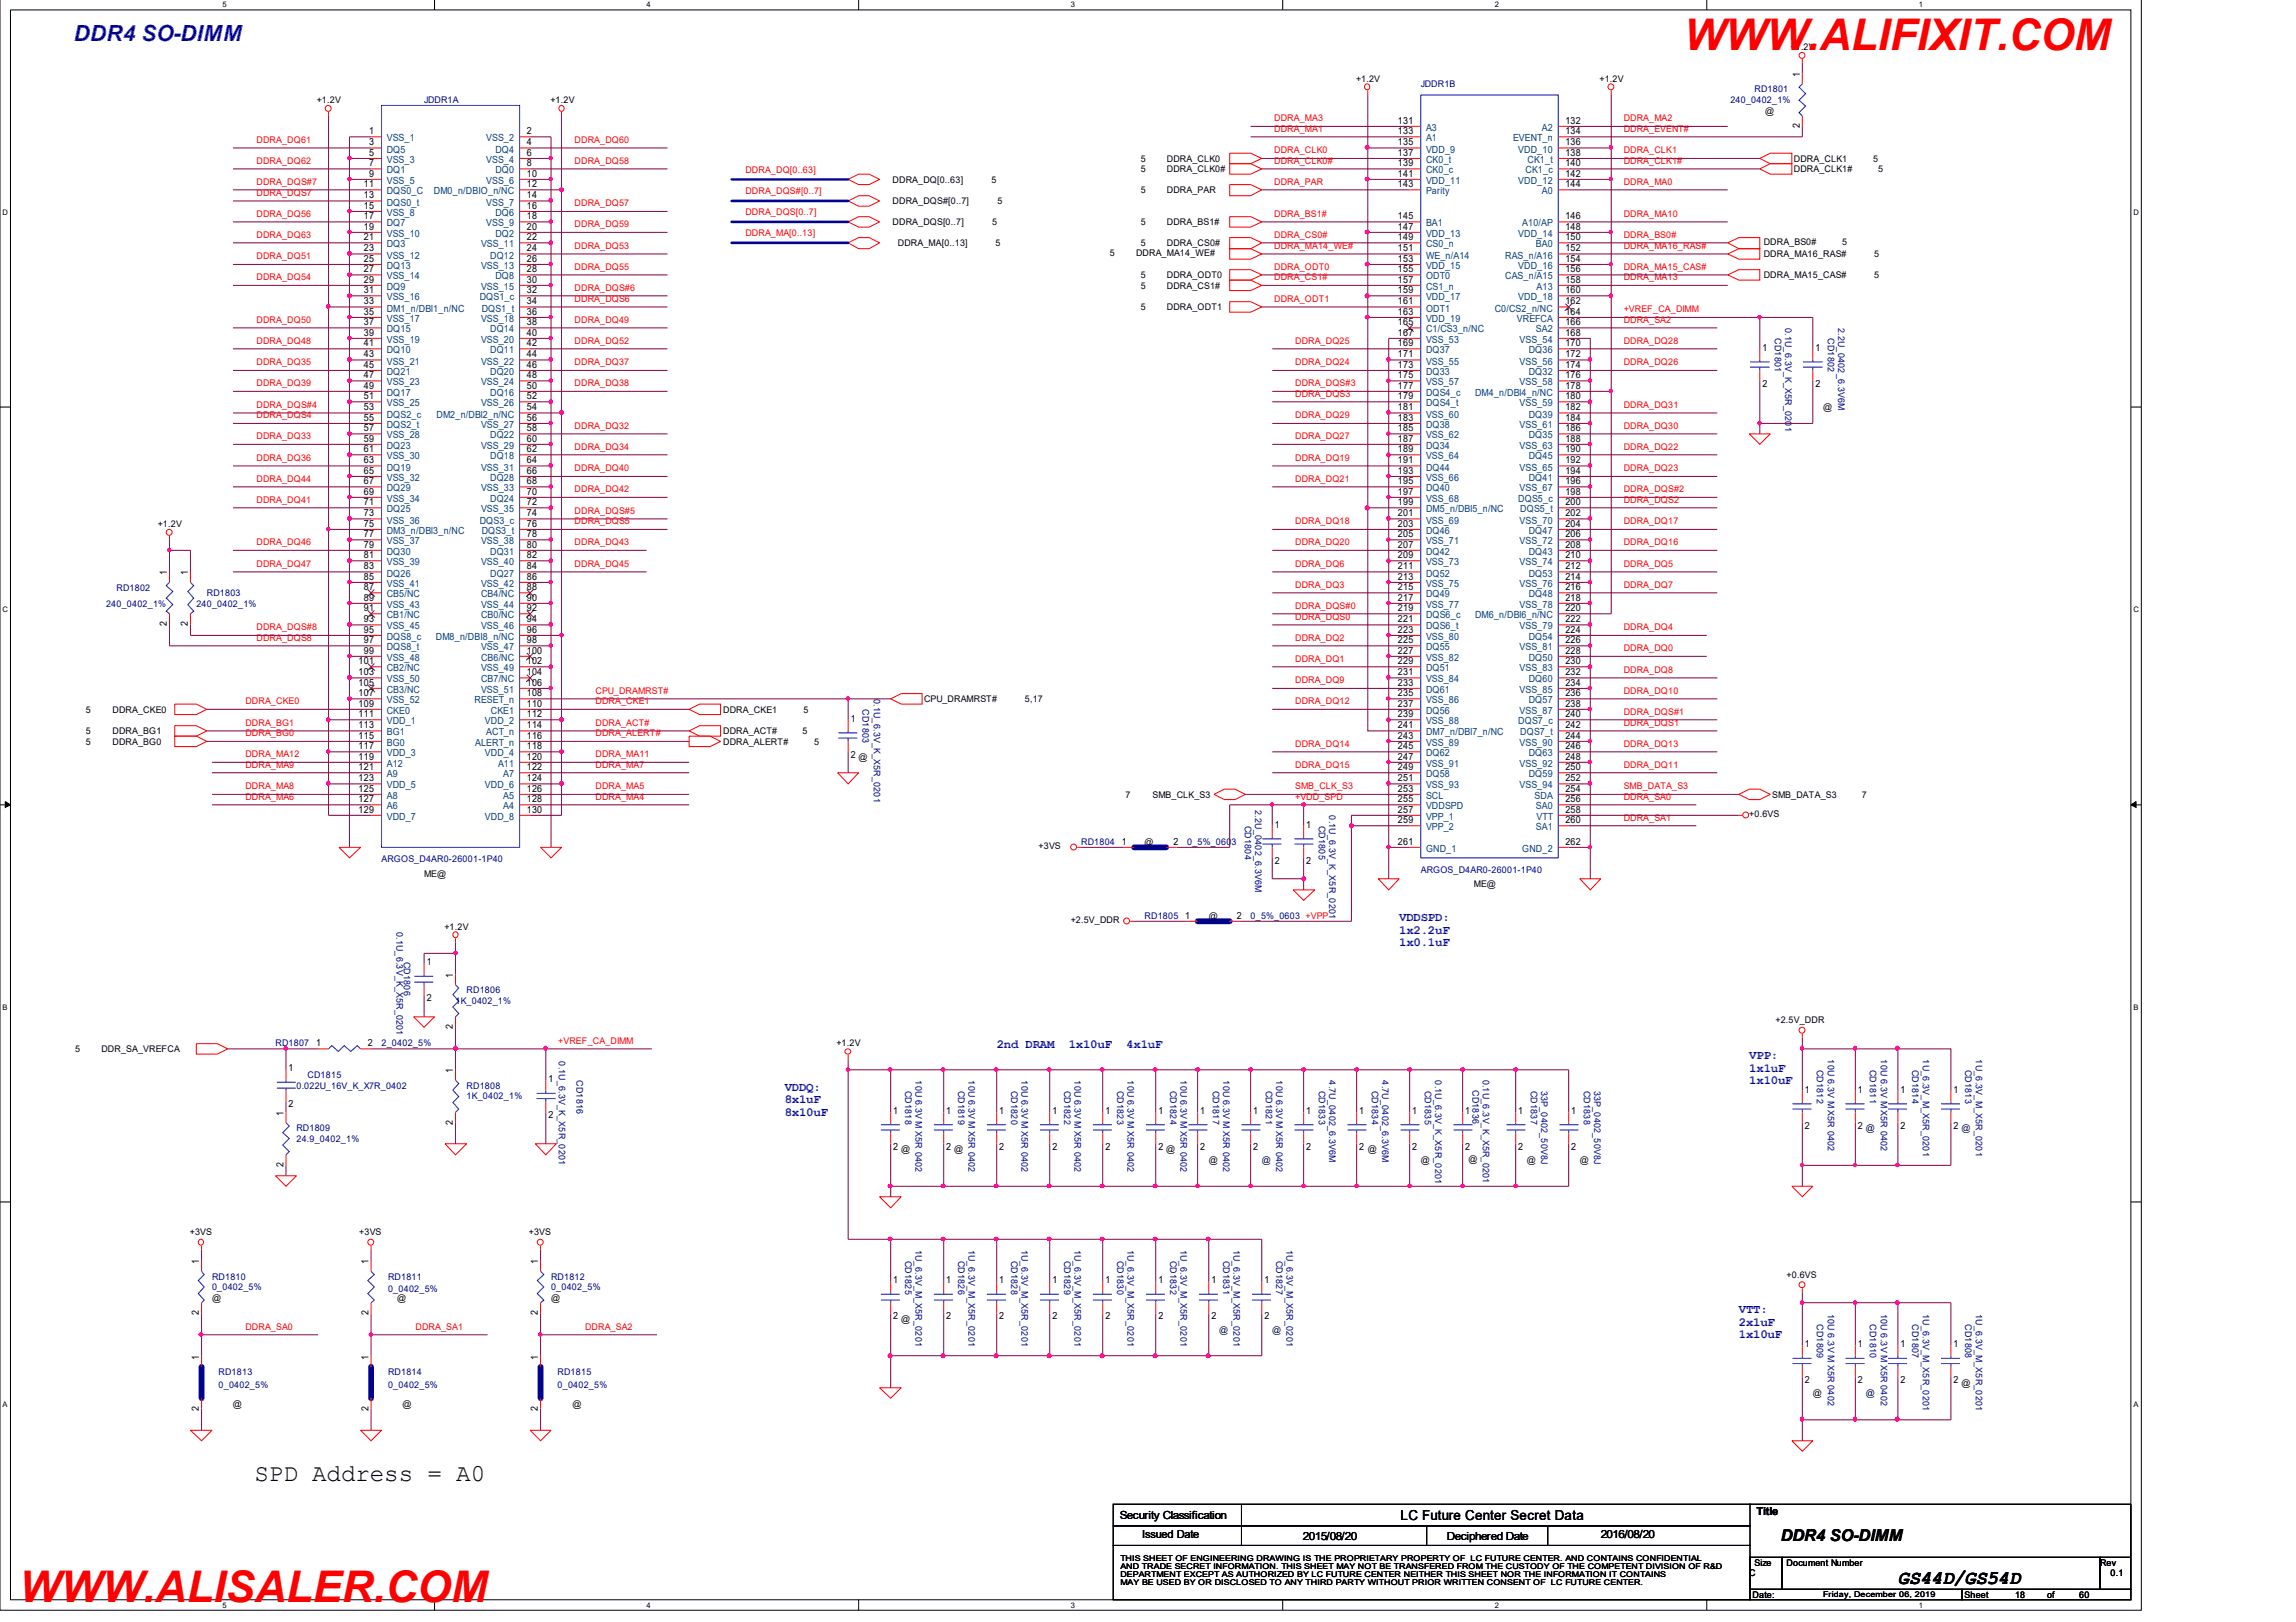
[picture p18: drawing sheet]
<svg xmlns="http://www.w3.org/2000/svg" width="297mm" height="210mm" viewBox="0 0 297 210" stroke-linecap="round" stroke-linejoin="round" font-family="sans-serif">
<defs><g id="words">
<g font-size="5.6" fill="#f00">
<text x="217.9" y="6.4">WWW.ALIFIXIT.COM</text>
<text x="2.5" y="207.3">WWW.ALISALER.COM</text>
</g>
<text font-size="3.1" x="32.9" y="191.6">SPD Address = A0</text>
<text font-size="2.9" fill="#00f" x="9.6" y="5.3">DDR4 SO-DIMM</text>
<text font-size="2.5" x="245.5" y="205">GS44D/GS54D</text>
<text font-size="2.1" x="230.4" y="199.4">DDR4 SO-DIMM</text>
<text font-size="1.8" x="181.2" y="196.7">LC Future Center Secret Data</text>
<g font-size="1.6" fill="#00f">
<text x="181" y="119.2">VDDSPD:</text>
<text x="181" y="120.8">1x2.2uF</text>
<text x="181" y="122.4">1x0.1uF</text>
<text x="128.9" y="135.7">2nd DRAM</text>
<text x="138.3" y="135.7">1x10uF</text>
<text x="145.7" y="135.7">4x1uF</text>
<text x="226.3" y="137.1">VPP:</text>
<text x="101.5" y="141.2">VDDQ:</text>
<text x="101.5" y="142.8">8x1uF</text>
<text x="226.3" y="138.7">1x1uF</text>
<text x="226.3" y="140.3">1x10uF</text>
<text x="101.5" y="144.4">8x10uF</text>
<text x="225" y="169.9">VTT:</text>
<text x="225" y="171.5">2x1uF</text>
<text x="225" y="173.2">1x10uF</text>
</g>
<g font-size="1.4">
<text x="144.9" y="196.5">Security Classification</text>
<text x="227.2" y="196.1">Title</text>
<text x="147.7" y="199.1">Issued Date</text>
<text x="168.6" y="199.2">2015/08/20</text>
<text x="187.2" y="199.2">Deciphered Date</text>
<text x="207.1" y="199.1">2016/08/20</text>
</g>
<g font-size="1.3">
<text x="232.8" y="9.9" transform="rotate(-90 232.8 9.9)">1</text>
<text x="47.8" y="17.4">1</text>
<text x="68.2" y="17.4">2</text>
<text x="180.8" y="16">131</text>
<text x="180.8" y="17.4">133</text>
<text x="202.5" y="17.4">134</text>
<text x="202.5" y="16">132</text>
<text x="232.8" y="16.6" transform="rotate(-90 232.8 16.6)">2</text>
<text x="47.8" y="18.8">3</text>
<text x="47.8" y="20.2">5</text>
<text x="47.8" y="21.5">7</text>
<text x="47.8" y="22.9">9</text>
<text x="68.2" y="20.2">6</text>
<text x="68.2" y="22.9">10</text>
<text x="68.2" y="18.8">4</text>
<text x="68.2" y="21.5">8</text>
<text x="180.8" y="18.8">135</text>
<text x="180.8" y="20.2">137</text>
<text x="180.8" y="21.5">139</text>
<text x="180.8" y="22.9">141</text>
<text x="202.5" y="18.8">136</text>
<text x="202.5" y="22.9">142</text>
<text x="202.5" y="20.2">138</text>
<text x="202.5" y="21.5">140</text>
<text x="47.1" y="24.2">11</text>
<text x="47.1" y="25.7">13</text>
<text x="47.1" y="27">15</text>
<text x="47.1" y="28.4">17</text>
<text x="47.1" y="29.7">19</text>
<text x="68.2" y="25.7">14</text>
<text x="68.2" y="28.4">18</text>
<text x="68.2" y="24.2">12</text>
<text x="68.2" y="27">16</text>
<text x="68.2" y="29.7">20</text>
<text x="180.8" y="24.2">143</text>
<text x="180.8" y="28.4">145</text>
<text x="180.8" y="29.7">147</text>
<text x="202.5" y="29.7">148</text>
<text x="202.5" y="28.4">146</text>
<text x="202.5" y="24.2">144</text>
<text x="47.1" y="31.1">21</text>
<text x="47.1" y="32.5">23</text>
<text x="47.1" y="33.9">25</text>
<text x="47.1" y="35.2">27</text>
<text x="68.2" y="31.1">22</text>
<text x="68.2" y="33.9">26</text>
<text x="68.2" y="32.5">24</text>
<text x="68.2" y="35.2">28</text>
<text x="180.8" y="31.1">149</text>
<text x="180.8" y="32.5">151</text>
<text x="180.8" y="33.9">153</text>
<text x="180.8" y="35.2">155</text>
<text x="202.5" y="33.9">154</text>
<text x="202.5" y="31.1">150</text>
<text x="202.5" y="32.5">152</text>
<text x="202.5" y="35.2">156</text>
<text x="47.1" y="36.6">29</text>
<text x="47.1" y="37.9">31</text>
<text x="47.1" y="39.4">33</text>
<text x="47.1" y="40.7">35</text>
<text x="68.2" y="37.9">32</text>
<text x="68.2" y="36.6">30</text>
<text x="68.2" y="40.7">36</text>
<text x="68.2" y="39.4">34</text>
<text x="180.8" y="36.6">157</text>
<text x="180.8" y="37.9">159</text>
<text x="180.8" y="39.4">161</text>
<text x="180.8" y="40.7">163</text>
<text x="202.5" y="37.9">160</text>
<text x="202.5" y="36.6">158</text>
<text x="202.5" y="39.4">162</text>
<text x="202.5" y="40.7">164</text>
<text x="47.1" y="42.1">37</text>
<text x="47.1" y="43.4">39</text>
<text x="47.1" y="44.8">41</text>
<text x="47.1" y="46.2">43</text>
<text x="47.1" y="47.6">45</text>
<text x="68.2" y="43.4">40</text>
<text x="68.2" y="46.2">44</text>
<text x="68.2" y="42.1">38</text>
<text x="68.2" y="44.8">42</text>
<text x="68.2" y="47.6">46</text>
<text x="180.8" y="42.1">165</text>
<text x="180.8" y="43.4">167</text>
<text x="180.8" y="44.8">169</text>
<text x="180.8" y="46.2">171</text>
<text x="180.8" y="47.6">173</text>
<text x="202.5" y="43.4">168</text>
<text x="202.5" y="46.2">172</text>
<text x="202.5" y="44.8">170</text>
<text x="202.5" y="47.6">174</text>
<text x="202.5" y="42.1">166</text>
<text x="228" y="45.4">1</text>
<text x="234.9" y="45.4">1</text>
<text x="47.1" y="49">47</text>
<text x="47.1" y="50.3">49</text>
<text x="47.1" y="51.7">51</text>
<text x="47.1" y="53.1">53</text>
<text x="68.2" y="53.1">54</text>
<text x="68.2" y="49">48</text>
<text x="68.2" y="51.7">52</text>
<text x="68.2" y="50.3">50</text>
<text x="180.8" y="49">175</text>
<text x="180.8" y="50.3">177</text>
<text x="180.8" y="51.7">179</text>
<text x="180.8" y="53.1">181</text>
<text x="202.5" y="50.3">178</text>
<text x="202.5" y="49">176</text>
<text x="202.5" y="51.7">180</text>
<text x="202.5" y="53.1">182</text>
<text x="228" y="50.1">2</text>
<text x="234.9" y="50.1">2</text>
<text x="47.1" y="54.5">55</text>
<text x="47.1" y="55.8">57</text>
<text x="47.1" y="57.2">59</text>
<text x="47.1" y="58.5">61</text>
<text x="47.1" y="60">63</text>
<text x="68.2" y="54.5">56</text>
<text x="68.2" y="57.2">60</text>
<text x="68.2" y="60">64</text>
<text x="68.2" y="55.8">58</text>
<text x="68.2" y="58.5">62</text>
<text x="180.8" y="54.5">183</text>
<text x="180.8" y="55.8">185</text>
<text x="180.8" y="57.2">187</text>
<text x="180.8" y="58.5">189</text>
<text x="180.8" y="60">191</text>
<text x="202.5" y="54.5">184</text>
<text x="202.5" y="57.2">188</text>
<text x="202.5" y="60">192</text>
<text x="202.5" y="55.8">186</text>
<text x="202.5" y="58.5">190</text>
<text x="47.1" y="61.3">65</text>
<text x="47.1" y="62.7">67</text>
<text x="47.1" y="64">69</text>
<text x="47.1" y="65.4">71</text>
<text x="68.2" y="62.7">68</text>
<text x="68.2" y="65.4">72</text>
<text x="68.2" y="61.3">66</text>
<text x="68.2" y="64">70</text>
<text x="180.8" y="61.3">193</text>
<text x="180.8" y="62.7">195</text>
<text x="180.8" y="64">197</text>
<text x="180.8" y="65.4">199</text>
<text x="202.5" y="64">198</text>
<text x="202.5" y="62.7">196</text>
<text x="202.5" y="61.3">194</text>
<text x="202.5" y="65.4">200</text>
<text x="47.1" y="66.8">73</text>
<text x="47.1" y="68.2">75</text>
<text x="47.1" y="69.5">77</text>
<text x="47.1" y="70.9">79</text>
<text x="68.2" y="66.8">74</text>
<text x="68.2" y="69.5">78</text>
<text x="68.2" y="70.9">80</text>
<text x="68.2" y="68.2">76</text>
<text x="180.8" y="66.8">201</text>
<text x="180.8" y="68.2">203</text>
<text x="180.8" y="69.5">205</text>
<text x="180.8" y="70.9">207</text>
<text x="202.5" y="66.8">202</text>
<text x="202.5" y="69.5">206</text>
<text x="202.5" y="68.2">204</text>
<text x="202.5" y="70.9">208</text>
<text x="21.6" y="74.4" transform="rotate(-90 21.6 74.4)">1</text>
<text x="24.3" y="74.4" transform="rotate(-90 24.3 74.4)">1</text>
<text x="47.1" y="72.2">81</text>
<text x="47.1" y="73.7">83</text>
<text x="47.1" y="75">85</text>
<text x="47.1" y="76.4">87</text>
<text x="47.1" y="77.7">89</text>
<text x="68.2" y="72.2">82</text>
<text x="68.2" y="75">86</text>
<text x="68.2" y="76.4">88</text>
<text x="68.2" y="77.7">90</text>
<text x="68.2" y="73.7">84</text>
<text x="180.8" y="72.2">209</text>
<text x="180.8" y="73.7">211</text>
<text x="180.8" y="75">213</text>
<text x="180.8" y="76.4">215</text>
<text x="180.8" y="77.7">217</text>
<text x="202.5" y="72.2">210</text>
<text x="202.5" y="75">214</text>
<text x="202.5" y="77.7">218</text>
<text x="202.5" y="73.7">212</text>
<text x="202.5" y="76.4">216</text>
<text x="21.6" y="81" transform="rotate(-90 21.6 81)">2</text>
<text x="24.3" y="81" transform="rotate(-90 24.3 81)">2</text>
<text x="47.1" y="79.1">91</text>
<text x="47.1" y="80.5">93</text>
<text x="47.1" y="81.9">95</text>
<text x="47.1" y="83.2">97</text>
<text x="68.2" y="79.1">92</text>
<text x="68.2" y="80.5">94</text>
<text x="68.2" y="83.2">98</text>
<text x="68.2" y="81.9">96</text>
<text x="180.8" y="79.1">219</text>
<text x="180.8" y="80.5">221</text>
<text x="180.8" y="81.9">223</text>
<text x="180.8" y="83.2">225</text>
<text x="202.5" y="79.1">220</text>
<text x="202.5" y="80.5">222</text>
<text x="202.5" y="83.2">226</text>
<text x="202.5" y="81.9">224</text>
<text x="46.4" y="86">101</text>
<text x="46.4" y="87.4">103</text>
<text x="46.4" y="88.7">105</text>
<text x="47.1" y="84.6">99</text>
<text x="68.2" y="84.6">100</text>
<text x="68.2" y="86">102</text>
<text x="68.2" y="87.4">104</text>
<text x="68.2" y="88.7">106</text>
<text x="180.8" y="84.6">227</text>
<text x="180.8" y="86">229</text>
<text x="180.8" y="87.4">231</text>
<text x="180.8" y="88.7">233</text>
<text x="202.5" y="86">230</text>
<text x="202.5" y="88.7">234</text>
<text x="202.5" y="84.6">228</text>
<text x="202.5" y="87.4">232</text>
<text x="46.4" y="90.1">107</text>
<text x="46.4" y="91.5">109</text>
<text x="46.4" y="92.8">111</text>
<text x="46.4" y="94.2">113</text>
<text x="46.4" y="95.6">115</text>
<text x="68.2" y="95.6">116</text>
<text x="68.2" y="90.1">108</text>
<text x="68.2" y="92.8">112</text>
<text x="68.2" y="94.2">114</text>
<text x="68.2" y="91.5">110</text>
<text x="110.1" y="93.4">1</text>
<text x="180.8" y="90.1">235</text>
<text x="180.8" y="91.5">237</text>
<text x="180.8" y="92.8">239</text>
<text x="180.8" y="94.2">241</text>
<text x="180.8" y="95.6">243</text>
<text x="202.5" y="92.8">240</text>
<text x="202.5" y="91.5">238</text>
<text x="202.5" y="95.6">244</text>
<text x="202.5" y="90.1">236</text>
<text x="202.5" y="94.2">242</text>
<text x="46.4" y="97">117</text>
<text x="46.4" y="98.3">119</text>
<text x="46.4" y="99.7">121</text>
<text x="46.4" y="101.1">123</text>
<text x="68.2" y="98.3">120</text>
<text x="68.2" y="97">118</text>
<text x="68.2" y="101.1">124</text>
<text x="68.2" y="99.7">122</text>
<text x="110.1" y="98.1">2</text>
<text x="180.8" y="97">245</text>
<text x="180.8" y="98.3">247</text>
<text x="180.8" y="99.7">249</text>
<text x="180.8" y="101.1">251</text>
<text x="202.5" y="98.3">248</text>
<text x="202.5" y="101.1">252</text>
<text x="202.5" y="97">246</text>
<text x="202.5" y="99.7">250</text>
<text x="46.4" y="102.5">125</text>
<text x="46.4" y="103.8">127</text>
<text x="46.4" y="105.2">129</text>
<text x="68.2" y="105.2">130</text>
<text x="68.2" y="102.5">126</text>
<text x="68.2" y="103.8">128</text>
<text x="164.9" y="107.1">1</text>
<text x="169" y="107.1">1</text>
<text x="180.8" y="102.5">253</text>
<text x="180.8" y="103.8">255</text>
<text x="180.8" y="105.2">257</text>
<text x="180.8" y="106.5">259</text>
<text x="202.5" y="105.2">258</text>
<text x="202.5" y="102.5">254</text>
<text x="202.5" y="103.8">256</text>
<text x="202.5" y="106.5">260</text>
<text x="145.1" y="109.3">1</text>
<text x="151.8" y="109.3">2</text>
<text x="164.9" y="111.8">2</text>
<text x="169" y="111.8">2</text>
<text x="180.8" y="109.3">261</text>
<text x="202.5" y="109.3">262</text>
<text x="153.3" y="118.9">1</text>
<text x="160" y="118.9">2</text>
<text x="55.2" y="124.9">1</text>
<text x="55.2" y="129.6">2</text>
<text x="58.6" y="126.5" transform="rotate(-90 58.6 126.5)">1</text>
<text x="40.9" y="135.4">1</text>
<text x="47.6" y="135.4">2</text>
<text x="58.6" y="133.2" transform="rotate(-90 58.6 133.2)">2</text>
<text x="37.3" y="138.6">1</text>
<text x="37.3" y="143.3">2</text>
<text x="58.6" y="138.9" transform="rotate(-90 58.6 138.9)">1</text>
<text x="71" y="140">1</text>
<text x="233.5" y="141.4">1</text>
<text x="240.4" y="141.4">1</text>
<text x="245.9" y="141.4">1</text>
<text x="252.7" y="141.4">1</text>
<text x="36.7" y="144.4" transform="rotate(-90 36.7 144.4)">1</text>
<text x="58.6" y="145.6" transform="rotate(-90 58.6 145.6)">2</text>
<text x="71" y="144.7">2</text>
<text x="115.6" y="144.1">1</text>
<text x="115.6" y="148.8">2</text>
<text x="122.4" y="144.1">1</text>
<text x="122.4" y="148.8">2</text>
<text x="129.3" y="144.1">1</text>
<text x="129.3" y="148.8">2</text>
<text x="136.1" y="144.1">1</text>
<text x="136.1" y="148.8">2</text>
<text x="143" y="144.1">1</text>
<text x="143" y="148.8">2</text>
<text x="149.9" y="144.1">1</text>
<text x="149.9" y="148.8">2</text>
<text x="155.3" y="144.1">1</text>
<text x="155.3" y="148.8">2</text>
<text x="162.1" y="144.1">1</text>
<text x="162.1" y="148.8">2</text>
<text x="169" y="144.1">1</text>
<text x="169" y="148.8">2</text>
<text x="175.9" y="144.1">1</text>
<text x="175.9" y="148.8">2</text>
<text x="182.7" y="144.1">1</text>
<text x="182.7" y="148.8">2</text>
<text x="189.6" y="144.1">1</text>
<text x="189.6" y="148.8">2</text>
<text x="196.4" y="144.1">1</text>
<text x="196.4" y="148.8">2</text>
<text x="203.3" y="144.1">1</text>
<text x="203.3" y="148.8">2</text>
<text x="233.5" y="146.1">2</text>
<text x="240.4" y="146.1">2</text>
<text x="245.9" y="146.1">2</text>
<text x="252.7" y="146.1">2</text>
<text x="36.7" y="151.1" transform="rotate(-90 36.7 151.1)">2</text>
<text x="25.7" y="163.6" transform="rotate(-90 25.7 163.6)">1</text>
<text x="47.7" y="163.6" transform="rotate(-90 47.7 163.6)">1</text>
<text x="69.6" y="163.6" transform="rotate(-90 69.6 163.6)">1</text>
<text x="115.6" y="166">1</text>
<text x="122.4" y="166">1</text>
<text x="129.3" y="166">1</text>
<text x="136.1" y="166">1</text>
<text x="143" y="166">1</text>
<text x="149.9" y="166">1</text>
<text x="156.7" y="166">1</text>
<text x="163.6" y="166">1</text>
<text x="25.7" y="170.2" transform="rotate(-90 25.7 170.2)">2</text>
<text x="47.7" y="170.2" transform="rotate(-90 47.7 170.2)">2</text>
<text x="69.6" y="170.2" transform="rotate(-90 69.6 170.2)">2</text>
<text x="115.6" y="170.7">2</text>
<text x="122.4" y="170.7">2</text>
<text x="129.3" y="170.7">2</text>
<text x="136.1" y="170.7">2</text>
<text x="143" y="170.7">2</text>
<text x="149.9" y="170.7">2</text>
<text x="156.7" y="170.7">2</text>
<text x="163.6" y="170.7">2</text>
<text x="25.7" y="176" transform="rotate(-90 25.7 176)">1</text>
<text x="47.7" y="176" transform="rotate(-90 47.7 176)">1</text>
<text x="69.6" y="176" transform="rotate(-90 69.6 176)">1</text>
<text x="233.5" y="174.3">1</text>
<text x="233.5" y="179">2</text>
<text x="240.4" y="174.3">1</text>
<text x="240.4" y="179">2</text>
<text x="245.9" y="174.3">1</text>
<text x="245.9" y="179">2</text>
<text x="252.7" y="174.3">1</text>
<text x="252.7" y="179">2</text>
<text x="25.7" y="182.6" transform="rotate(-90 25.7 182.6)">2</text>
<text x="47.7" y="182.6" transform="rotate(-90 47.7 182.6)">2</text>
<text x="69.6" y="182.6" transform="rotate(-90 69.6 182.6)">2</text>
</g>
<g font-size="1.3" fill="#004080">
<text x="184.5" y="16.9">A3</text>
<text x="199.5" y="16.9">A2</text>
<text x="50" y="18.3">VSS_1</text>
<text x="50" y="19.7">DQ5</text>
<text x="50" y="21.1">VSS_3</text>
<text x="50" y="22.5">DQ1</text>
<text x="50" y="23.8">VSS_5</text>
<text x="62.9" y="18.3">VSS_2</text>
<text x="62.9" y="21.1">VSS_4</text>
<text x="62.9" y="23.8">VSS_6</text>
<text x="64.1" y="19.7">DQ4</text>
<text x="64.1" y="22.5">DQ0</text>
<text x="184.5" y="18.3">A1</text>
<text x="184.5" y="19.7">VDD_9</text>
<text x="184.5" y="21.1">CK0_t</text>
<text x="184.5" y="22.5">CK0_c</text>
<text x="184.5" y="23.8">VDD_11</text>
<text x="195.7" y="18.3">EVENT_n</text>
<text x="196.4" y="19.7">VDD_10</text>
<text x="196.4" y="23.8">VDD_12</text>
<text x="197.4" y="22.5">CK1_c</text>
<text x="197.6" y="21.1">CK1_t</text>
<text x="50" y="25.2">DQS0_C</text>
<text x="50" y="26.6">DQS0_t</text>
<text x="50" y="28">VSS_8</text>
<text x="50" y="29.3">DQ7</text>
<text x="56.1" y="25.2">DM0_n/DBIO_n/NC</text>
<text x="62.9" y="26.6">VSS_7</text>
<text x="62.9" y="29.3">VSS_9</text>
<text x="64.1" y="28">DQ6</text>
<text x="184.5" y="25.2">Parity</text>
<text x="184.5" y="29.3">BA1</text>
<text x="196.9" y="29.3">A10/AP</text>
<text x="199.5" y="25.2">A0</text>
<text x="50" y="30.7">VSS_10</text>
<text x="50" y="32">DQ3</text>
<text x="50" y="33.5">VSS_12</text>
<text x="50" y="34.8">DQ13</text>
<text x="62.2" y="32">VSS_11</text>
<text x="62.2" y="34.8">VSS_13</text>
<text x="63.4" y="33.5">DQ12</text>
<text x="64.1" y="30.7">DQ2</text>
<text x="184.5" y="30.7">VDD_13</text>
<text x="184.5" y="32">CS0_n</text>
<text x="184.5" y="33.5">WE_n/A14</text>
<text x="184.5" y="34.8">VDD_15</text>
<text x="194.7" y="33.5">RAS_n/A16</text>
<text x="196.4" y="30.7">VDD_14</text>
<text x="196.4" y="34.8">VDD_16</text>
<text x="198.7" y="32">BA0</text>
<text x="50" y="36.2">VSS_14</text>
<text x="50" y="37.5">DQ9</text>
<text x="50" y="38.9">VSS_16</text>
<text x="50" y="40.3">DM1_n/DBl1_n/NC</text>
<text x="50" y="41.7">VSS_17</text>
<text x="62.1" y="38.9">DQS1_c</text>
<text x="62.2" y="37.5">VSS_15</text>
<text x="62.2" y="41.7">VSS_18</text>
<text x="62.3" y="40.3">DQS1_t</text>
<text x="64.1" y="36.2">DQ8</text>
<text x="184.5" y="36.2">ODT0</text>
<text x="184.5" y="37.5">CS1_n</text>
<text x="184.5" y="38.9">VDD_17</text>
<text x="184.5" y="40.3">ODT1</text>
<text x="184.5" y="41.7">VDD_19</text>
<text x="193.4" y="40.3">C0/CS2_n/NC</text>
<text x="194.7" y="36.2">CAS_n/A15</text>
<text x="196.3" y="41.7">VREFCA</text>
<text x="196.4" y="38.9">VDD_18</text>
<text x="198.8" y="37.5">A13</text>
<text x="50" y="43">DQ15</text>
<text x="50" y="44.4">VSS_19</text>
<text x="50" y="45.7">DQ10</text>
<text x="50" y="47.2">VSS_21</text>
<text x="62.2" y="44.4">VSS_20</text>
<text x="62.2" y="47.2">VSS_22</text>
<text x="63.4" y="43">DQ14</text>
<text x="63.4" y="45.7">DQ11</text>
<text x="184.5" y="43">C1/CS3_n/NC</text>
<text x="184.5" y="44.4">VSS_53</text>
<text x="184.5" y="45.7">DQ37</text>
<text x="184.5" y="47.2">VSS_55</text>
<text x="196.6" y="44.4">VSS_54</text>
<text x="196.6" y="47.2">VSS_56</text>
<text x="197.8" y="45.7">DQ36</text>
<text x="198.7" y="43">SA2</text>
<text x="50" y="48.5">DQ21</text>
<text x="50" y="49.9">VSS_23</text>
<text x="50" y="51.2">DQ17</text>
<text x="50" y="52.6">VSS_25</text>
<text x="62.2" y="49.9">VSS_24</text>
<text x="62.2" y="52.6">VSS_26</text>
<text x="63.4" y="48.5">DQ20</text>
<text x="63.4" y="51.2">DQ16</text>
<text x="184.5" y="48.5">DQ33</text>
<text x="184.5" y="49.9">VSS_57</text>
<text x="184.5" y="51.2">DQS4_c</text>
<text x="184.5" y="52.6">DQS4_t</text>
<text x="190.8" y="51.2">DM4_n/DBl4_n/NC</text>
<text x="196.6" y="49.9">VSS_58</text>
<text x="196.6" y="52.6">VSS_59</text>
<text x="197.8" y="48.5">DQ32</text>
<text x="50" y="54">DQS2_c</text>
<text x="50" y="55.4">DQS2_t</text>
<text x="50" y="56.7">VSS_28</text>
<text x="50" y="58.1">DQ23</text>
<text x="50" y="59.5">VSS_30</text>
<text x="56.5" y="54">DM2_n/DBl2_n/NC</text>
<text x="62.2" y="55.4">VSS_27</text>
<text x="62.2" y="58.1">VSS_29</text>
<text x="63.4" y="56.7">DQ22</text>
<text x="63.4" y="59.5">DQ18</text>
<text x="184.5" y="54">VSS_60</text>
<text x="184.5" y="55.4">DQ38</text>
<text x="184.5" y="56.7">VSS_62</text>
<text x="184.5" y="58.1">DQ34</text>
<text x="184.5" y="59.5">VSS_64</text>
<text x="196.6" y="55.4">VSS_61</text>
<text x="196.6" y="58.1">VSS_63</text>
<text x="197.8" y="54">DQ39</text>
<text x="197.8" y="56.7">DQ35</text>
<text x="197.8" y="59.5">DQ45</text>
<text x="50" y="60.9">DQ19</text>
<text x="50" y="62.2">VSS_32</text>
<text x="50" y="63.6">DQ29</text>
<text x="50" y="65">VSS_34</text>
<text x="62.2" y="60.9">VSS_31</text>
<text x="62.2" y="63.6">VSS_33</text>
<text x="63.4" y="62.2">DQ28</text>
<text x="63.4" y="65">DQ24</text>
<text x="184.5" y="60.9">DQ44</text>
<text x="184.5" y="62.2">VSS_66</text>
<text x="184.5" y="63.6">DQ40</text>
<text x="184.5" y="65">VSS_68</text>
<text x="196.4" y="65">DQS5_c</text>
<text x="196.6" y="60.9">VSS_65</text>
<text x="196.6" y="63.6">VSS_67</text>
<text x="197.8" y="62.2">DQ41</text>
<text x="50" y="66.3">DQ25</text>
<text x="50" y="67.7">VSS_36</text>
<text x="50" y="69.1">DM3_n/DBl3_n/NC</text>
<text x="50" y="70.5">VSS_37</text>
<text x="50" y="71.8">DQ30</text>
<text x="62.1" y="67.7">DQS3_c</text>
<text x="62.2" y="66.3">VSS_35</text>
<text x="62.2" y="70.5">VSS_38</text>
<text x="62.3" y="69.1">DQS3_t</text>
<text x="63.4" y="71.8">DQ31</text>
<text x="184.5" y="66.3">DM5_n/DBl5_n/NC</text>
<text x="184.5" y="67.7">VSS_69</text>
<text x="184.5" y="69.1">DQ46</text>
<text x="184.5" y="70.5">VSS_71</text>
<text x="184.5" y="71.8">DQ42</text>
<text x="196.6" y="67.7">VSS_70</text>
<text x="196.6" y="70.5">VSS_72</text>
<text x="196.7" y="66.3">DQS5_t</text>
<text x="197.8" y="69.1">DQ47</text>
<text x="197.8" y="71.8">DQ43</text>
<text x="50" y="73.2">VSS_39</text>
<text x="50" y="74.6">DQ26</text>
<text x="50" y="76">VSS_41</text>
<text x="50" y="77.3">CB5/NC</text>
<text x="62.2" y="73.2">VSS_40</text>
<text x="62.2" y="76">VSS_42</text>
<text x="62.2" y="77.3">CB4/NC</text>
<text x="63.4" y="74.6">DQ27</text>
<text x="184.5" y="73.2">VSS_73</text>
<text x="184.5" y="74.6">DQ52</text>
<text x="184.5" y="76">VSS_75</text>
<text x="184.5" y="77.3">DQ49</text>
<text x="196.6" y="73.2">VSS_74</text>
<text x="196.6" y="76">VSS_76</text>
<text x="197.8" y="74.6">DQ53</text>
<text x="197.8" y="77.3">DQ48</text>
<text x="50" y="78.7">VSS_43</text>
<text x="50" y="80">CB1/NC</text>
<text x="50" y="81.5">VSS_45</text>
<text x="50" y="82.8">DQS8_c</text>
<text x="56.4" y="82.8">DM8_n/DBI8_n/NC</text>
<text x="62.2" y="78.7">VSS_44</text>
<text x="62.2" y="80">CB0/NC</text>
<text x="62.2" y="81.5">VSS_46</text>
<text x="184.5" y="78.7">VSS_77</text>
<text x="184.5" y="80">DQS6_c</text>
<text x="184.5" y="81.5">DQS6_t</text>
<text x="184.5" y="82.8">VSS_80</text>
<text x="190.8" y="80">DM6_n/DBl6_n/NC</text>
<text x="196.6" y="78.7">VSS_78</text>
<text x="196.6" y="81.5">VSS_79</text>
<text x="197.8" y="82.8">DQ54</text>
<text x="50" y="84.2">DQS8_t</text>
<text x="50" y="85.5">VSS_48</text>
<text x="50" y="86.9">CB2/NC</text>
<text x="50" y="88.3">VSS_50</text>
<text x="50" y="89.7">CB3/NC</text>
<text x="62.2" y="84.2">VSS_47</text>
<text x="62.2" y="85.5">CB6/NC</text>
<text x="62.2" y="86.9">VSS_49</text>
<text x="62.2" y="88.3">CB7/NC</text>
<text x="62.2" y="89.7">VSS_51</text>
<text x="184.5" y="84.2">DQ55</text>
<text x="184.5" y="85.5">VSS_82</text>
<text x="184.5" y="86.9">DQ51</text>
<text x="184.5" y="88.3">VSS_84</text>
<text x="184.5" y="89.7">DQ61</text>
<text x="196.6" y="84.2">VSS_81</text>
<text x="196.6" y="86.9">VSS_83</text>
<text x="196.6" y="89.7">VSS_85</text>
<text x="197.8" y="85.5">DQ50</text>
<text x="197.8" y="88.3">DQ60</text>
<text x="50" y="91">VSS_52</text>
<text x="50" y="92.4">CKE0</text>
<text x="50" y="93.7">VDD_1</text>
<text x="50" y="95.2">BG1</text>
<text x="61.4" y="91">RESET_n</text>
<text x="62.7" y="93.7">VDD_2</text>
<text x="62.9" y="95.2">ACT_n</text>
<text x="63.5" y="92.4">CKE1</text>
<text x="184.5" y="91">VSS_86</text>
<text x="184.5" y="92.4">DQ56</text>
<text x="184.5" y="93.7">VSS_88</text>
<text x="184.5" y="95.2">DM7_n/DBl7_n/NC</text>
<text x="196.4" y="93.7">DQS7_c</text>
<text x="196.6" y="92.4">VSS_87</text>
<text x="196.7" y="95.2">DQS7_t</text>
<text x="197.8" y="91">DQ57</text>
<text x="50" y="96.5">BG0</text>
<text x="50" y="97.9">VDD_3</text>
<text x="50" y="99.2">A12</text>
<text x="50" y="100.6">A9</text>
<text x="61.5" y="96.5">ALERT_n</text>
<text x="62.7" y="97.9">VDD_4</text>
<text x="64.4" y="99.2">A11</text>
<text x="65.1" y="100.6">A7</text>
<text x="184.5" y="96.5">VSS_89</text>
<text x="184.5" y="97.9">DQ62</text>
<text x="184.5" y="99.2">VSS_91</text>
<text x="184.5" y="100.6">DQ58</text>
<text x="196.6" y="99.2">VSS_92</text>
<text x="196.6" y="96.5">VSS_90</text>
<text x="197.8" y="97.9">DQ63</text>
<text x="197.8" y="100.6">DQ59</text>
<text x="50" y="102">VDD_5</text>
<text x="50" y="103.4">A8</text>
<text x="50" y="104.7">A6</text>
<text x="50" y="106.1">VDD_7</text>
<text x="62.7" y="102">VDD_6</text>
<text x="62.7" y="106.1">VDD_8</text>
<text x="65.1" y="103.4">A5</text>
<text x="65.1" y="104.7">A4</text>
<text x="184.5" y="102">VSS_93</text>
<text x="184.5" y="103.4">SCL</text>
<text x="184.5" y="104.7">VDDSPD</text>
<text x="184.5" y="106.1">VPP_1</text>
<text x="184.5" y="107.5">VPP_2</text>
<text x="196.6" y="102">VSS_94</text>
<text x="198.5" y="103.4">SDA</text>
<text x="198.7" y="104.7">SA0</text>
<text x="198.7" y="107.5">SA1</text>
<text x="198.8" y="106.1">VTT</text>
<text x="184.5" y="110.3">GND_1</text>
<text x="196.9" y="110.3">GND_2</text>
</g>
<g font-size="1.2">
<text x="175.4" y="10.6">+1.2V</text>
<text x="206.9" y="10.6">+1.2V</text>
<text x="231.6" y="6.5">+1.2V</text>
<text x="41" y="13.4">+1.2V</text>
<text x="71.2" y="13.4">+1.2V</text>
<text x="228.3" y="14.7">@</text>
<text x="115.5" y="23.6">DDRA_DQ[0..63]</text>
<text x="128.3" y="23.6">5</text>
<text x="147.6" y="20.9">5</text>
<text x="147.6" y="22.3">5</text>
<text x="151" y="20.9">DDRA_CLK0</text>
<text x="151" y="22.3">DDRA_CLK0#</text>
<text x="232.1" y="20.9">DDRA_CLK1</text>
<text x="232.1" y="22.3">DDRA_CLK1#</text>
<text x="242.3" y="20.9">5</text>
<text x="243" y="22.3">5</text>
<text x="115.5" y="26.4">DDRA_DQS#[0..7]</text>
<text x="115.5" y="29.1">DDRA_DQS[0..7]</text>
<text x="128.4" y="29.1">5</text>
<text x="129" y="26.4">5</text>
<text x="147.6" y="25">5</text>
<text x="147.6" y="29.1">5</text>
<text x="151" y="25">DDRA_PAR</text>
<text x="151" y="29.1">DDRA_BS1#</text>
<text x="116.2" y="31.8">DDRA_MA[0..13]</text>
<text x="128.8" y="31.8">5</text>
<text x="143.6" y="33.1">5</text>
<text x="147" y="33.1">DDRA_MA14_WE#</text>
<text x="147.6" y="31.8">5</text>
<text x="147.6" y="36">5</text>
<text x="151" y="31.8">DDRA_CS0#</text>
<text x="151" y="36">DDRA_ODT0</text>
<text x="228.2" y="31.8">DDRA_BS0#</text>
<text x="228.2" y="36">DDRA_MA15_CAS#</text>
<text x="228.2" y="33.3">DDRA_MA16_RAS#</text>
<text x="238.3" y="31.8">5</text>
<text x="242.5" y="36">5</text>
<text x="242.5" y="33.3">5</text>
<text x="147.6" y="37.4">5</text>
<text x="147.6" y="40.1">5</text>
<text x="151" y="37.4">DDRA_CS1#</text>
<text x="151" y="40.1">DDRA_ODT1</text>
<text x="235.9" y="53.1">@</text>
<text x="20.4" y="68.3">+1.2V</text>
<text x="11.1" y="92.2">5</text>
<text x="11.1" y="95">5</text>
<text x="14.6" y="92.2">DDRA_CKE0</text>
<text x="14.6" y="95">DDRA_BG1</text>
<text x="93.6" y="92.2">DDRA_CKE1</text>
<text x="93.6" y="95">DDRA_ACT#</text>
<text x="103.8" y="95">5</text>
<text x="104" y="92.2">5</text>
<text x="119.5" y="90.9">CPU_DRAMRST#</text>
<text x="132.6" y="90.9">5,17</text>
<text x="11.1" y="96.4">5</text>
<text x="14.6" y="96.4">DDRA_BG0</text>
<text x="93.6" y="96.4">DDRA_ALERT#</text>
<text x="105.3" y="96.4">5</text>
<text x="111.1" y="98.4">@</text>
<text x="145.6" y="103.2">7</text>
<text x="149.1" y="103.2">SMB_CLK_S3</text>
<text x="226.3" y="105.8">+0.6VS</text>
<text x="229.3" y="103.2">SMB_DATA_S3</text>
<text x="240.9" y="103.2">7</text>
<text x="54.9" y="113.5">ME@</text>
<text x="134.4" y="109.9">+3VS</text>
<text x="148.1" y="109.4">@</text>
<text x="138.5" y="119.5">+2.5V_DDR</text>
<text x="156.4" y="119">@</text>
<text x="190.7" y="114.8">ME@</text>
<text x="57.5" y="120.3">+1.2V</text>
<text x="9.7" y="136.2">5</text>
<text x="13.1" y="136.2">DDR_SA_VREFCA</text>
<text x="108.2" y="135.4">+1.2V</text>
<text x="229.7" y="132.4">+2.5V_DDR</text>
<text x="116.6" y="149.1">@</text>
<text x="123.4" y="149.1">@</text>
<text x="150.9" y="149.1">@</text>
<text x="177" y="149.1">@</text>
<text x="156.4" y="150.6">@</text>
<text x="183.8" y="150.6">@</text>
<text x="190" y="150.4">@</text>
<text x="197.5" y="150.6">@</text>
<text x="204.4" y="150.6">@</text>
<text x="24.6" y="159.9">+3VS</text>
<text x="46.5" y="159.9">+3VS</text>
<text x="68.4" y="159.9">+3VS</text>
<text x="231.1" y="165.4">+0.6VS</text>
<text x="27.4" y="168.3">@</text>
<text x="51.4" y="168.3">@</text>
<text x="71.3" y="168.3">@</text>
<text x="116.6" y="171.1">@</text>
<text x="253.7" y="179.3">@</text>
<text x="30.1" y="182">@</text>
<text x="52.1" y="182">@</text>
<text x="74.1" y="182">@</text>
<text x="234.5" y="180.7">@</text>
<text x="226.3" y="204">C</text>
<text x="227" y="202.6">Size</text>
<text x="231.1" y="202.6">Document Number</text>
<text x="271.7" y="202.6">Rev</text>
<text x="273" y="204">0.1</text>
<text x="226.7" y="206.8">Date:</text>
<text x="254.2" y="206.8">Sheet</text>
<text x="260.7" y="206.8">18</text>
<text x="264.8" y="206.8">of</text>
<text x="269" y="206.8">60</text>
</g>
<g font-size="1.2" fill="#000080">
<text x="183.8" y="11.3">JDDR1B</text>
<text x="227" y="12">RD1801</text>
<text x="54.9" y="13.4">JDDR1A</text>
<text x="223.9" y="13.4">240_0402_1%</text>
<text x="229.6" y="43.8" transform="rotate(90 229.6 43.8)">CD1801</text>
<text x="231" y="42.4" transform="rotate(90 231 42.4)">0.1U_6.3V_K_X5R_0201</text>
<text x="236.5" y="43.8" transform="rotate(90 236.5 43.8)">CD1802</text>
<text x="237.8" y="42.4" transform="rotate(90 237.8 42.4)">2.2U_0402_6.3V6M</text>
<text x="15.1" y="76.5">RD1802</text>
<text x="26.8" y="77.1">RD1803</text>
<text x="13.7" y="78.5">240_0402_1%</text>
<text x="25.4" y="78.5">240_0402_1%</text>
<text x="111.6" y="91.8" transform="rotate(90 111.6 91.8)">CD1803</text>
<text x="113" y="90.4" transform="rotate(90 113 90.4)">0.1U_6.3V_K_X5R_0201</text>
<text x="161" y="106.9" transform="rotate(90 161 106.9)">CD1804</text>
<text x="162.4" y="104.8" transform="rotate(90 162.4 104.8)">2.2U_0402_6.3V6M</text>
<text x="170.6" y="106.9" transform="rotate(90 170.6 106.9)">CD1805</text>
<text x="172" y="105.5" transform="rotate(90 172 105.5)">0.1U_6.3V_K_X5R_0201</text>
<text x="49.4" y="111.6">ARGOS_D4AR0-26001-1P40</text>
<text x="139.9" y="109.4">RD1804</text>
<text x="153.6" y="109.4">0_5%_0603</text>
<text x="183.8" y="113">ARGOS_D4AR0-26001-1P40</text>
<text x="148.1" y="119">RD1805</text>
<text x="161.8" y="119">0_5%_0603 +VPP</text>
<text x="51.3" y="120.6" transform="rotate(90 51.3 120.6)">0.1U_6.3V_K_X5R_0201</text>
<text x="52.2" y="124.5" transform="rotate(90 52.2 124.5)">CD1806</text>
<text x="58.9" y="130">1K_0402_1%</text>
<text x="60.4" y="128.5">RD1806</text>
<text x="35.6" y="135.4">RD1807</text>
<text x="49.4" y="135.4">2_0402_5%</text>
<text x="72.3" y="137.3" transform="rotate(90 72.3 137.3)">0.1U_6.3V_K_X5R_0201</text>
<text x="236.5" y="137.1" transform="rotate(90 236.5 137.1)">10U 6.3V M X5R 0402</text>
<text x="243.3" y="137.1" transform="rotate(90 243.3 137.1)">10U 6.3V M X5R 0402</text>
<text x="248.8" y="137.1" transform="rotate(90 248.8 137.1)">1U_6.3V_M_X5R_0201</text>
<text x="255.6" y="137.1" transform="rotate(90 255.6 137.1)">1U_6.3V_M_X5R_0201</text>
<text x="38.4" y="140.9">0.022U_16V_K_X7R_0402</text>
<text x="39.8" y="139.5">CD1815</text>
<text x="60.4" y="140.9">RD1808</text>
<text x="60.4" y="142.3">1K_0402_1%</text>
<text x="74.6" y="139.8" transform="rotate(90 74.6 139.8)">CD1816</text>
<text x="117.1" y="141.2" transform="rotate(90 117.1 141.2)">CD1818</text>
<text x="118.4" y="139.8" transform="rotate(90 118.4 139.8)">10U 6.3V M X5R 0402</text>
<text x="124" y="141.2" transform="rotate(90 124 141.2)">CD1819</text>
<text x="125.3" y="139.8" transform="rotate(90 125.3 139.8)">10U 6.3V M X5R 0402</text>
<text x="130.8" y="141.2" transform="rotate(90 130.8 141.2)">CD1820</text>
<text x="132.2" y="139.8" transform="rotate(90 132.2 139.8)">10U 6.3V M X5R 0402</text>
<text x="137.7" y="141.2" transform="rotate(90 137.7 141.2)">CD1822</text>
<text x="139" y="139.8" transform="rotate(90 139 139.8)">10U 6.3V M X5R 0402</text>
<text x="144.5" y="141.2" transform="rotate(90 144.5 141.2)">CD1823</text>
<text x="145.9" y="139.8" transform="rotate(90 145.9 139.8)">10U 6.3V M X5R 0402</text>
<text x="151.4" y="141.2" transform="rotate(90 151.4 141.2)">CD1824</text>
<text x="152.7" y="139.8" transform="rotate(90 152.7 139.8)">10U 6.3V M X5R 0402</text>
<text x="156.9" y="141.2" transform="rotate(90 156.9 141.2)">CD1817</text>
<text x="158.2" y="139.8" transform="rotate(90 158.2 139.8)">10U 6.3V M X5R 0402</text>
<text x="163.7" y="141.2" transform="rotate(90 163.7 141.2)">CD1821</text>
<text x="165.1" y="139.8" transform="rotate(90 165.1 139.8)">10U 6.3V M X5R 0402</text>
<text x="170.6" y="141.2" transform="rotate(90 170.6 141.2)">CD1833</text>
<text x="172" y="139.8" transform="rotate(90 172 139.8)">4.7U_0402_6.3V6M</text>
<text x="177.5" y="141.2" transform="rotate(90 177.5 141.2)">CD1834</text>
<text x="178.8" y="139.8" transform="rotate(90 178.8 139.8)">4.7U_0402_6.3V6M</text>
<text x="184.3" y="141.2" transform="rotate(90 184.3 141.2)">CD1835</text>
<text x="185.7" y="139.8" transform="rotate(90 185.7 139.8)">0.1U_6.3V_K_X5R_0201</text>
<text x="190.5" y="141.1" transform="rotate(90 190.5 141.1)">CD1836</text>
<text x="191.9" y="139.7" transform="rotate(90 191.9 139.7)">0.1U_6.3V_K_X5R_0201</text>
<text x="198" y="141.2" transform="rotate(90 198 141.2)">CD1837</text>
<text x="199.4" y="141.2" transform="rotate(90 199.4 141.2)">33P_0402_50V8J</text>
<text x="204.9" y="141.2" transform="rotate(90 204.9 141.2)">CD1838</text>
<text x="206.2" y="141.2" transform="rotate(90 206.2 141.2)">33P_0402_50V8J</text>
<text x="235" y="138.4" transform="rotate(90 235 138.4)">CD1812</text>
<text x="241.9" y="138.4" transform="rotate(90 241.9 138.4)">CD1811</text>
<text x="247.4" y="138.4" transform="rotate(90 247.4 138.4)">CD1814</text>
<text x="254.3" y="138.4" transform="rotate(90 254.3 138.4)">CD1813</text>
<text x="38.4" y="146.4">RD1809</text>
<text x="38.4" y="147.8">24.9_0402_1%</text>
<text x="118.4" y="161.7" transform="rotate(90 118.4 161.7)">1U_6.3V_M_X5R_0201</text>
<text x="125.3" y="161.7" transform="rotate(90 125.3 161.7)">1U_6.3V_M_X5R_0201</text>
<text x="132.2" y="161.7" transform="rotate(90 132.2 161.7)">1U_6.3V_M_X5R_0201</text>
<text x="139" y="161.7" transform="rotate(90 139 161.7)">1U_6.3V_M_X5R_0201</text>
<text x="145.9" y="161.7" transform="rotate(90 145.9 161.7)">1U_6.3V_M_X5R_0201</text>
<text x="152.7" y="161.7" transform="rotate(90 152.7 161.7)">1U_6.3V_M_X5R_0201</text>
<text x="159.6" y="161.7" transform="rotate(90 159.6 161.7)">1U_6.3V_M_X5R_0201</text>
<text x="166.5" y="161.7" transform="rotate(90 166.5 161.7)">1U_6.3V_M_X5R_0201</text>
<text x="27.4" y="165.6">RD1810</text>
<text x="27.4" y="167">0_0402_5%</text>
<text x="50.2" y="165.6">RD1811</text>
<text x="50.2" y="167.2">0_0402_5%</text>
<text x="71.3" y="165.6">RD1812</text>
<text x="71.3" y="167">0_0402_5%</text>
<text x="117.1" y="163.2" transform="rotate(90 117.1 163.2)">CD1825</text>
<text x="124" y="163.2" transform="rotate(90 124 163.2)">CD1826</text>
<text x="130.8" y="163.2" transform="rotate(90 130.8 163.2)">CD1828</text>
<text x="137.7" y="163.2" transform="rotate(90 137.7 163.2)">CD1829</text>
<text x="144.5" y="163.2" transform="rotate(90 144.5 163.2)">CD1830</text>
<text x="151.4" y="163.2" transform="rotate(90 151.4 163.2)">CD1832</text>
<text x="158.2" y="163.2" transform="rotate(90 158.2 163.2)">CD1831</text>
<text x="165.1" y="163.2" transform="rotate(90 165.1 163.2)">CD1827</text>
<text x="235" y="171.4" transform="rotate(90 235 171.4)">CD1809</text>
<text x="236.5" y="170" transform="rotate(90 236.5 170)">10U 6.3V M X5R 0402</text>
<text x="241.9" y="171.4" transform="rotate(90 241.9 171.4)">CD1810</text>
<text x="243.3" y="170" transform="rotate(90 243.3 170)">10U 6.3V M X5R 0402</text>
<text x="247.4" y="171.4" transform="rotate(90 247.4 171.4)">CD1807</text>
<text x="248.8" y="170" transform="rotate(90 248.8 170)">1U_6.3V_M_X5R_0201</text>
<text x="254.3" y="171.4" transform="rotate(90 254.3 171.4)">CD1808</text>
<text x="255.6" y="170" transform="rotate(90 255.6 170)">1U_6.3V_M_X5R_0201</text>
<text x="28.3" y="178">RD1813</text>
<text x="28.3" y="179.6">0_0402_5%</text>
<text x="50.2" y="178">RD1814</text>
<text x="50.2" y="179.6">0_0402_5%</text>
<text x="72.1" y="178">RD1815</text>
<text x="72.1" y="179.6">0_0402_5%</text>
</g>
<g font-size="1.2" fill="#f00">
<text x="164.8" y="15.7">DDRA_MA3</text>
<text x="164.8" y="17">DDRA_MA1</text>
<text x="210.1" y="17">DDRA_EVENT#</text>
<text x="210.1" y="15.7">DDRA_MA2</text>
<text x="33.2" y="23.9">DDRA_DQS#7</text>
<text x="33.2" y="21.2">DDRA_DQ62</text>
<text x="33.2" y="18.5">DDRA_DQ61</text>
<text x="74.3" y="18.5">DDRA_DQ60</text>
<text x="74.3" y="21.2">DDRA_DQ58</text>
<text x="96.4" y="22.4">DDRA_DQ[0..63]</text>
<text x="164.8" y="19.8">DDRA_CLK0</text>
<text x="164.8" y="21.2">DDRA_CLK0#</text>
<text x="164.8" y="23.9">DDRA_PAR</text>
<text x="210.1" y="19.8">DDRA_CLK1</text>
<text x="210.1" y="21.2">DDRA_CLK1#</text>
<text x="210.1" y="23.9">DDRA_MA0</text>
<text x="33.2" y="25.3">DDRA_DQS7</text>
<text x="33.2" y="28">DDRA_DQ56</text>
<text x="74.3" y="26.7">DDRA_DQ57</text>
<text x="74.3" y="29.4">DDRA_DQ59</text>
<text x="96.4" y="25.2">DDRA_DQS#[0..7]</text>
<text x="96.4" y="27.9">DDRA_DQS[0..7]</text>
<text x="164.8" y="28">DDRA_BS1#</text>
<text x="210.1" y="28">DDRA_MA10</text>
<text x="33.2" y="30.7">DDRA_DQ63</text>
<text x="33.2" y="33.5">DDRA_DQ51</text>
<text x="74.3" y="32.2">DDRA_DQ53</text>
<text x="74.3" y="34.9">DDRA_DQ55</text>
<text x="96.4" y="30.6">DDRA_MA[0..13]</text>
<text x="164.8" y="30.7">DDRA_CS0#</text>
<text x="164.8" y="34.9">DDRA_ODT0</text>
<text x="164.8" y="32.2">DDRA_MA14_WE#</text>
<text x="210.1" y="30.7">DDRA_BS0#</text>
<text x="210.1" y="34.9">DDRA_MA15_CAS#</text>
<text x="210.1" y="32.2">DDRA_MA16_RAS#</text>
<text x="33.2" y="36.3">DDRA_DQ54</text>
<text x="33.2" y="41.8">DDRA_DQ50</text>
<text x="74.3" y="37.6">DDRA_DQS#6</text>
<text x="74.3" y="39">DDRA_DQS6</text>
<text x="74.3" y="41.8">DDRA_DQ49</text>
<text x="164.8" y="36.3">DDRA_CS1#</text>
<text x="164.8" y="39">DDRA_ODT1</text>
<text x="210.1" y="40.4">+VREF_CA_DIMM</text>
<text x="210.1" y="41.8">DDRA_SA2</text>
<text x="210.1" y="36.3">DDRA_MA13</text>
<text x="33.2" y="47.3">DDRA_DQ35</text>
<text x="33.2" y="44.5">DDRA_DQ48</text>
<text x="74.3" y="47.3">DDRA_DQ37</text>
<text x="74.3" y="44.5">DDRA_DQ52</text>
<text x="167.6" y="44.5">DDRA_DQ25</text>
<text x="167.6" y="47.3">DDRA_DQ24</text>
<text x="210.1" y="47.3">DDRA_DQ26</text>
<text x="210.1" y="44.5">DDRA_DQ28</text>
<text x="33.2" y="52.8">DDRA_DQS#4</text>
<text x="33.2" y="50">DDRA_DQ39</text>
<text x="74.3" y="50">DDRA_DQ38</text>
<text x="167.6" y="50">DDRA_DQS#3</text>
<text x="167.6" y="51.3">DDRA_DQS3</text>
<text x="210.1" y="52.8">DDRA_DQ31</text>
<text x="33.2" y="54.1">DDRA_DQS4</text>
<text x="33.2" y="59.6">DDRA_DQ36</text>
<text x="33.2" y="56.8">DDRA_DQ33</text>
<text x="74.3" y="58.2">DDRA_DQ34</text>
<text x="74.3" y="55.5">DDRA_DQ32</text>
<text x="167.6" y="59.6">DDRA_DQ19</text>
<text x="167.6" y="56.8">DDRA_DQ27</text>
<text x="167.6" y="54.1">DDRA_DQ29</text>
<text x="210.1" y="55.5">DDRA_DQ30</text>
<text x="210.1" y="58.2">DDRA_DQ22</text>
<text x="33.2" y="62.3">DDRA_DQ44</text>
<text x="33.2" y="65">DDRA_DQ41</text>
<text x="74.3" y="61">DDRA_DQ40</text>
<text x="74.3" y="63.7">DDRA_DQ42</text>
<text x="167.6" y="62.3">DDRA_DQ21</text>
<text x="210.1" y="63.7">DDRA_DQS#2</text>
<text x="210.1" y="65">DDRA_DQS2</text>
<text x="210.1" y="61">DDRA_DQ23</text>
<text x="33.2" y="70.5">DDRA_DQ46</text>
<text x="74.3" y="66.5">DDRA_DQS#5</text>
<text x="74.3" y="67.8">DDRA_DQS5</text>
<text x="74.3" y="70.5">DDRA_DQ43</text>
<text x="167.6" y="67.8">DDRA_DQ18</text>
<text x="167.6" y="70.5">DDRA_DQ20</text>
<text x="210.1" y="67.8">DDRA_DQ17</text>
<text x="210.1" y="70.5">DDRA_DQ16</text>
<text x="33.2" y="73.3">DDRA_DQ47</text>
<text x="74.3" y="73.3">DDRA_DQ45</text>
<text x="167.6" y="76">DDRA_DQ3</text>
<text x="167.6" y="73.3">DDRA_DQ6</text>
<text x="210.1" y="73.3">DDRA_DQ5</text>
<text x="210.1" y="76">DDRA_DQ7</text>
<text x="33.2" y="82.9">DDRA_DQS8</text>
<text x="33.2" y="81.5">DDRA_DQS#8</text>
<text x="167.6" y="78.8">DDRA_DQS#0</text>
<text x="167.6" y="80.2">DDRA_DQS0</text>
<text x="167.6" y="82.9">DDRA_DQ2</text>
<text x="210.1" y="81.5">DDRA_DQ4</text>
<text x="77" y="89.8">CPU_DRAMRST#</text>
<text x="167.6" y="85.6">DDRA_DQ1</text>
<text x="167.6" y="88.4">DDRA_DQ9</text>
<text x="210.1" y="87.1">DDRA_DQ8</text>
<text x="210.1" y="89.8">DDRA_DQ10</text>
<text x="210.1" y="84.3">DDRA_DQ0</text>
<text x="31.7" y="91.1">DDRA_CKE0</text>
<text x="31.7" y="93.9">DDRA_BG1</text>
<text x="31.7" y="95.3">DDRA_BG0</text>
<text x="77" y="91.1">DDRA_CKE1</text>
<text x="77" y="93.9">DDRA_ACT#</text>
<text x="77" y="95.3">DDRA_ALERT#</text>
<text x="167.6" y="91.1">DDRA_DQ12</text>
<text x="210.1" y="92.5">DDRA_DQS#1</text>
<text x="210.1" y="93.9">DDRA_DQS1</text>
<text x="31.7" y="99.3">DDRA_MA9</text>
<text x="31.7" y="98">DDRA_MA12</text>
<text x="77" y="99.3">DDRA_MA7</text>
<text x="77" y="98">DDRA_MA11</text>
<text x="167.6" y="99.3">DDRA_DQ15</text>
<text x="167.6" y="96.6">DDRA_DQ14</text>
<text x="210.1" y="96.6">DDRA_DQ13</text>
<text x="210.1" y="99.3">DDRA_DQ11</text>
<text x="31.7" y="103.5">DDRA_MA6</text>
<text x="31.7" y="102.1">DDRA_MA8</text>
<text x="77" y="103.5">DDRA_MA4</text>
<text x="77" y="102.1">DDRA_MA5</text>
<text x="167.6" y="102.1">SMB_CLK_S3</text>
<text x="167.6" y="103.5">+VDD_SPD</text>
<text x="210.1" y="102.1">SMB_DATA_S3</text>
<text x="210.1" y="103.5">DDRA_SA0</text>
<text x="210.1" y="106.2">DDRA_SA1</text>
<text x="72.2" y="135.1">+VREF_CA_DIMM</text>
<text x="31.7" y="172.1">DDRA_SA0</text>
<text x="53.8" y="172.1">DDRA_SA1</text>
<text x="75.7" y="172.1">DDRA_SA2</text>
</g>
<g font-size="1.2" fill="#000040">
<text x="241.4" y="146.4">@</text>
<text x="253.7" y="146.4">@</text>
<text x="163.2" y="150.6">@</text>
<text x="157.7" y="172.5">@</text>
<text x="164.6" y="172.5">@</text>
<text x="241.4" y="180.7">@</text>
</g>
<g font-size="1">
<text x="28.8" y=".9">5</text>
<text x="83.7" y=".9">4</text>
<text x="138.5" y=".9">3</text>
<text x="193.4" y=".9">2</text>
<text x="248.2" y=".9">1</text>
<text x=".3" y="27.8">D</text>
<text x="276" y="27.8">D</text>
<text x=".3" y="79.2">C</text>
<text x="276" y="79.2">C</text>
<text x=".3" y="130.7">B</text>
<text x="276" y="130.7">B</text>
<text x=".3" y="182">A</text>
<text x="276" y="182">A</text>
<text x="144.9" y="202">THIS SHEET OF ENGINEERING DRAWING IS THE PROPRIETARY PROPERTY OF LC FUTURE CENTER. AND CONTAINS CONFIDENTIAL</text>
<text x="144.9" y="203">AND TRADE SECRET INFORMATION. THIS SHEET MAY NOT BE TRANSFERED FROM THE CUSTODY OF THE COMPETENT DIVISION OF R&amp;D</text>
<text x="28.8" y="208">5</text>
<text x="83.7" y="208">4</text>
<text x="138.5" y="208">3</text>
<text x="144.9" y="204.1">DEPARTMENT EXCEPT AS AUTHORIZED BY LC FUTURE CENTER NEITHER THIS SHEET NOR THE INFORMATION IT CONTAINS</text>
<text x="144.9" y="205.1">MAY BE USED BY OR DISCLOSED TO ANY THIRD PARTY WITHOUT PRIOR WRITTEN CONSENT OF LC FUTURE CENTER.</text>
<text x="193.4" y="208">2</text>
<text x="235.9" y="206.7">Friday, December 06, 2019</text>
<text x="248.2" y="208">1</text>
</g>
</g></defs>
<path d="M0 -.1v208.5h277v-208.5M1.4 1.3h274.3v205.7h-274.3z" fill="none" stroke="#000" stroke-width=".13"/>
<g fill="#fff">
<path d="M28.8 .1h.4v1h-.4z"/>
<path d="M28.8 207.2h.4v1h-.4z"/>
</g>
<path d="M56.2 -.1v1.4M56.2 207v1.4" fill="none" stroke="#000" stroke-width=".13"/>
<g fill="#fff">
<path d="M83.7 .1h.4v1h-.4z"/>
<path d="M83.7 207.2h.4v1h-.4z"/>
</g>
<path d="M111.1 -.1v1.4M111.1 207v1.4" fill="none" stroke="#000" stroke-width=".13"/>
<g fill="#fff">
<path d="M138.5 .1h.4v1h-.4z"/>
<path d="M138.5 207.2h.4v1h-.4z"/>
</g>
<path d="M165.9 -.1v1.4M165.9 207v1.4" fill="none" stroke="#000" stroke-width=".13"/>
<g fill="#fff">
<path d="M193.4 .1h.4v1h-.4z"/>
<path d="M193.4 207.2h.4v1h-.4z"/>
</g>
<path d="M220.8 -.1v1.4M220.8 207v1.4" fill="none" stroke="#000" stroke-width=".13"/>
<g fill="#fff">
<path d="M248.2 .1h.5v1h-.5z"/>
<path d="M248.2 207.2h.5v1h-.5z"/>
<path d="M.3 26.9h.5v1.1h-.5z"/>
<path d="M276 26.9h.5v1.1h-.5z"/>
<path d="M.3 78.3h.5v1h-.5z"/>
<path d="M276 78.3h.5v1h-.5z"/>
</g>
<path d="M0 52.7h1.4M275.7 52.7h1.3" fill="none" stroke="#000" stroke-width=".13"/>
<g fill="#fff">
<path d="M.3 129.8h.5v1h-.5z"/>
<path d="M276 129.8h.5v1h-.5z"/>
</g>
<path d="M0 104.2h1.4M275.7 104.2h1.3" fill="none" stroke="#000" stroke-width=".13"/>
<path d="M.7 103.7l.7 .5-.7 .3zM275.7 104.2l.7-.5v.8z" fill="#000" stroke="#000" stroke-width=".13"/>
<g fill="#fff">
<path d="M.3 181.2h.5v1h-.5z"/>
<path d="M276 181.2h.5v1h-.5z"/>
</g>
<g fill="none" stroke="#000" stroke-width=".13">
<path d="M0 155.5h1.4M275.7 155.5h1.3M144 194.7h82.4v2.8h-82.4zM144 197.5h82.4v2.5h-82.4zM144 200h82.4v7h-82.4zM160.6 194.7v5.3M184.6 197.5v2.5M200.2 197.5v2.5M226.3 194.7h49.4v6.8M226.4 205.7h27.4v1.3h-27.4zM226.4 201.5h4.1v4.2h-4.1zM230.5 201.5h41.2v4.2h-41.2z"/>
<path d="M253.8 205.7h21.9v1.3h-21.9zM271.7 201.5h4v4.2h-4z"/>
</g>
<g fill="none" stroke="#f00" stroke-width=".13">
<path d="M42.5 14.5v.5M48 17.7h1.4M48 19.1h1.4M67.2 17.7h1.4M67.2 19.1h1.4M72.6 14.5v.5M159.1 19.8h2.7l1.4 .7-1.4 .7h-2.7zM177 11.7v.6M182.4 16.4h1.4M182.4 17.7h1.4M182.4 19.1h1.4M201.6 16.4h1.3"/>
<path d="M201.6 17.7h1.3M201.6 19.1h1.3M208.4 11.7v.6M233.2 7.6v.5M233.2 9.5v1.4M233.2 15v1.4M48 20.5h1.4M48 21.9h1.4M48 23.2h1.4M48 24.6h1.4M48 26h1.4M48 27.4h1.4"/>
<path d="M48 28.7h1.4M48 30.1h1.4M48 31.4h1.4M48 32.9h1.4M48 34.2h1.4M48 35.6h1.4M48 36.9h1.4M48 38.3h1.4M48 39.7h1.4M67.2 20.5h1.4M67.2 21.9h1.4M67.2 23.2h1.4"/>
<path d="M67.2 24.6h1.4M67.2 26h1.4M67.2 27.4h1.4M67.2 28.7h1.4M67.2 30.1h1.4M67.2 31.4h1.4M67.2 32.9h1.4M67.2 34.2h1.4M67.2 35.6h1.4M67.2 36.9h1.4M67.2 38.3h1.4M67.2 39.7h1.4"/>
<path d="M109.7 31.4l1.4-.7h1.3l1.4 .7-1.4 .8h-1.3zM109.7 23.2l1.4-.7h1.3l1.4 .7-1.4 .7h-1.3zM109.7 26l1.4-.7h1.3l1.4 .7-1.4 .7h-1.3zM109.7 28.7l1.4-.7h1.3l1.4 .7-1.4 .7h-1.3zM159.1 21.2h2.7l1.4 .7-1.4 .6h-2.7zM159.1 23.9h2.7l1.4 .7-1.4 .7h-2.7zM159.1 28h2.7l1.4 .7-1.4 .7h-2.7zM159.1 30.7h2.7l1.4 .7-1.4 .8h-2.7zM159.1 34.9h2.7l1.4 .7-1.4 .7h-2.7zM159.1 36.3h2.7l1.4 .6-1.4 .7h-2.7zM159.1 39h2.7l1.4 .7-1.4 .7h-2.7zM159.1 32.2h2.7l1.4 .7-1.4 .6h-2.7z"/>
<path d="M182.4 20.5h1.4M182.4 21.9h1.4M182.4 23.2h1.4M182.4 24.6h1.4M182.4 28.7h1.4M182.4 30.1h1.4M182.4 31.4h1.4M182.4 32.9h1.4M182.4 34.2h1.4M182.4 35.6h1.4M182.4 36.9h1.4M182.4 38.3h1.4"/>
<path d="M182.4 39.7h1.4M201.6 20.5h1.3M201.6 21.9h1.3M201.6 23.2h1.3M201.6 24.6h1.3M201.6 28.7h1.3M201.6 30.1h1.3M201.6 31.4h1.3M201.6 32.9h1.3M201.6 34.2h1.3M201.6 35.6h1.3M201.6 36.9h1.3"/>
<path d="M201.6 38.3h1.3M201.6 39.7h1.3M223.5 31.4l1.5-.7h2.7v1.5h-2.7zM223.5 35.6l1.5-.7h2.7v1.4h-2.7zM223.5 32.9l1.5-.7h2.7v1.3h-2.7zM227.7 20.5l1.3-.7h2.8v1.4h-2.8zM227.7 21.9l1.3-.7h2.8v1.3h-2.8zM48 41.1h1.4M48 42.4h1.4M48 43.8h1.4M48 45.1h1.4M48 46.6h1.4"/>
<path d="M48 47.9h1.4M48 49.3h1.4M48 50.6h1.4M48 52h1.4M48 53.4h1.4M48 54.8h1.4M48 56.1h1.4M48 57.5h1.4M48 58.9h1.4M67.2 41.1h1.4M67.2 42.4h1.4M67.2 43.8h1.4"/>
<path d="M67.2 45.1h1.4M67.2 46.6h1.4M67.2 47.9h1.4M67.2 49.3h1.4M67.2 50.6h1.4M67.2 52h1.4M67.2 53.4h1.4M67.2 54.8h1.4M67.2 56.1h1.4M67.2 57.5h1.4M67.2 58.9h1.4M182.4 41.1h1.4"/>
<path d="M182.4 42.4h1.4M182.4 43.8h1.4M182.4 45.1h1.4M182.4 46.6h1.4M182.4 47.9h1.4M182.4 49.3h1.4M182.4 50.6h1.4M182.4 52h1.4M182.4 53.4h1.4M182.4 54.8h1.4M182.4 56.1h1.4M182.4 57.5h1.4"/>
<path d="M182.4 58.9h1.4M201.6 41.1h1.3M201.6 42.4h1.3M201.6 43.8h1.3M201.6 45.1h1.3M201.6 46.6h1.3M201.6 47.9h1.3M201.6 49.3h1.3M201.6 50.6h1.3M201.6 52h1.3M201.6 53.4h1.3M201.6 54.8h1.3"/>
<path d="M201.6 56.1h1.3M201.6 57.5h1.3M201.6 58.9h1.3M226.3 56.1h2.7l-1.3 1.4zM227.7 45.1v1.5M227.7 47.9v1.4M234.5 45.1v1.5M234.5 47.9v1.4M21.9 69.4v.5M21.9 74v1.4M21.9 79.4v1.5M24.6 74v1.4"/>
<path d="M24.6 79.4v1.5M48 60.3h1.4M48 61.7h1.4M48 63h1.4M48 64.4h1.4M48 65.7h1.4M48 67.2h1.4M48 68.5h1.4M48 69.9h1.4M48 71.2h1.4M48 72.6h1.4M48 74h1.4"/>
<path d="M48 75.4h1.4M48 76.7h1.4M48 78.1h1.4M48 79.4h1.4M67.2 60.3h1.4M67.2 61.7h1.4M67.2 63h1.4M67.2 64.4h1.4M67.2 65.7h1.4M67.2 67.2h1.4M67.2 68.5h1.4M67.2 69.9h1.4"/>
<path d="M67.2 71.2h1.4M67.2 72.6h1.4M67.2 74h1.4M67.2 75.4h1.4M67.2 76.7h1.4M67.2 78.1h1.4M67.2 79.4h1.4M182.4 60.3h1.4M182.4 61.7h1.4M182.4 63h1.4M182.4 64.4h1.4M182.4 65.7h1.4"/>
<path d="M182.4 67.2h1.4M182.4 68.5h1.4M182.4 69.9h1.4M182.4 71.2h1.4M182.4 72.6h1.4M182.4 74h1.4M182.4 75.4h1.4M182.4 76.7h1.4M182.4 78.1h1.4M182.4 79.4h1.4M201.6 60.3h1.3M201.6 61.7h1.3"/>
<path d="M201.6 63h1.3M201.6 64.4h1.3M201.6 65.7h1.3M201.6 68.5h1.3M201.6 67.2h1.3M201.6 71.2h1.3M201.6 69.9h1.3M201.6 72.6h1.3M201.6 74h1.3M201.6 75.4h1.3M201.6 76.7h1.3M201.6 78.1h1.3"/>
<path d="M201.6 79.4h1.3M22.6 91.1h2.8l1.4 .7-1.4 .7h-2.8zM22.6 93.9h2.8l1.4 .7-1.4 .7h-2.8zM22.6 95.3h2.8l1.4 .6-1.4 .7h-2.8zM48 80.9h1.4M48 82.2h1.4M48 83.6h1.4M48 84.9h1.4M48 86.3h1.4M48 87.7h1.4M48 89.1h1.4M48 90.4h1.4"/>
<path d="M48 91.8h1.4M48 93.1h1.4M48 94.6h1.4M48 95.9h1.4M48 97.3h1.4M48 98.7h1.4M67.2 80.9h1.4M67.2 82.2h1.4M67.2 83.6h1.4M67.2 84.9h1.4M67.2 86.3h1.4M67.2 87.7h1.4"/>
<path d="M67.2 89.1h1.4M67.2 90.4h1.4M67.2 91.8h1.4M67.2 93.1h1.4M67.2 94.6h1.4M67.2 95.9h1.4M67.2 97.3h1.4M67.2 98.7h1.4M89.2 91.8l1.3-.7h2.7v1.4h-2.7zM89.2 94.6l1.3-.7h2.7v1.4h-2.7zM89.2 95.3h2.7l1.3 .6-1.3 .7h-2.7zM109.7 93.1v1.5"/>
<path d="M109.7 95.9v1.4M115.2 90.4l1.4-.6h2.7v1.3h-2.7zM182.4 80.9h1.4M182.4 82.2h1.4M182.4 83.6h1.4M182.4 84.9h1.4M182.4 86.3h1.4M182.4 87.7h1.4M182.4 89.1h1.4M182.4 90.4h1.4M182.4 91.8h1.4M182.4 93.1h1.4"/>
<path d="M182.4 94.6h1.4M182.4 95.9h1.4M182.4 97.3h1.4M182.4 98.7h1.4M201.6 82.2h1.3M201.6 80.9h1.3M201.6 84.9h1.3M201.6 83.6h1.3M201.6 87.7h1.3M201.6 86.3h1.3M201.6 90.4h1.3M201.6 89.1h1.3"/>
<path d="M201.6 97.3h1.3M201.6 91.8h1.3M201.6 98.7h1.3M201.6 93.1h1.3M201.6 94.6h1.3M201.6 95.9h1.3M43.9 109.7h2.8l-1.5 1.3zM48 100h1.4M48 101.4h1.4M48 102.8h1.4M48 104.2h1.4M48 105.5h1.4"/>
<path d="M67.2 100h1.4M67.2 101.4h1.4M67.2 102.8h1.4M67.2 104.2h1.4M67.2 105.5h1.4M69.9 109.7h2.7l-1.3 1.3zM108.4 100h2.7l-1.4 1.4zM139.4 109.7h.5M145.4 109.7h1.3M146.2 119.2h.5M150.9 109.7h1.3M153.6 119.2h1.3"/>
<path d="M157.1 102.8l1.3-.7h1.4l1.3 .7-1.3 .7h-1.4zM159.1 119.2h1.3M164.6 106.9v1.4M164.6 109.7v1.3M167.3 115.2h2.8l-1.4 1.3zM168.7 106.9v1.4M168.7 109.7v1.3M178.3 113.7h2.7l-1.3 1.5zM182.4 100h1.4M182.4 101.4h1.4M182.4 102.8h1.4M182.4 104.2h1.4"/>
<path d="M182.4 105.5h1.4M182.4 106.9h1.4M182.4 109.7h1.4M201.6 100h1.3M201.6 101.4h1.3M201.6 102.8h1.3M201.6 104.2h1.3M201.6 106.9h1.3M201.6 105.5h1.3M201.6 109.7h1.3M204.4 113.7h2.7l-1.4 1.5zM225 102.8l1.3-.7h1.4l1.3 .7-1.3 .7h-1.4z"/>
<path d="M225 105.5h.5M25.4 135.1h2.7l1.4 .6-1.4 .7h-2.7zM37 138.4v1.4M41.1 135.7h1.4M46.7 135.7h1.3M53.5 131.6h2.7l-1.3 1.3zM54.9 124.7v1.4M54.9 127.4v1.5M58.9 121.4v.6M58.9 126.1v1.3M58.9 131.6v1.3M58.9 138.4v1.4"/>
<path d="M70.6 139.8v1.4M109.7 136.5v.6M233.2 133.8v.5M35.6 152.2h2.8l-1.4 1.3zM37 141.2v1.4M37 143.9v1.4M37 149.5v1.3M57.6 148h2.8l-1.5 1.5zM58.9 143.9v1.4M69.3 148h2.7l-1.4 1.5zM70.6 142.6v1.3M113.8 154.9h2.8l-1.4 1.4z"/>
<path d="M115.2 143.9v1.4M115.2 146.7v1.3M122.1 143.9v1.4M122.1 146.7v1.3M128.9 143.9v1.4M128.9 146.7v1.3M135.8 143.9v1.4M135.8 146.7v1.3M142.7 143.9v1.4M142.7 146.7v1.3M149.5 143.9v1.4M149.5 146.7v1.3"/>
<path d="M154.9 143.9v1.4M154.9 146.7v1.3M161.8 143.9v1.4M161.8 146.7v1.3M168.7 143.9v1.4M168.7 146.7v1.3M175.5 143.9v1.4M175.5 146.7v1.3M182.4 143.9v1.4M182.4 146.7v1.3M189.2 143.9v1.4M189.2 146.7v1.3"/>
<path d="M196.1 143.9v1.4M196.1 146.7v1.3M202.9 143.9v1.4M202.9 146.7v1.3M231.8 153.5h2.7l-1.3 1.4zM233.2 141.2v1.4M233.2 143.9v1.4M240 141.2v1.4M240 143.9v1.4M245.5 141.2v1.4M245.5 143.9v1.4M252.4 141.2v1.4"/>
<path d="M252.4 143.9v1.4M26.1 161.2v.5M26.1 163.2v1.3M26.1 168.6v1.4M26.1 175.4v1.5M48 161.2v.5M48 175.4v1.5M48 163.2v1.3M48 168.6v1.4M69.9 161.2v.5M69.9 163.2v1.3M69.9 168.6v1.4"/>
<path d="M69.9 175.4v1.5M113.8 179.6h2.8l-1.4 1.3zM115.2 165.9v1.3M115.2 168.6v1.4M122.1 165.9v1.3M122.1 168.6v1.4M128.9 165.9v1.3M128.9 168.6v1.4M135.8 165.9v1.3M135.8 168.6v1.4M142.7 165.9v1.3M142.7 168.6v1.4"/>
<path d="M149.5 165.9v1.3M149.5 168.6v1.4M156.4 165.9v1.3M156.4 168.6v1.4M163.2 165.9v1.3M163.2 168.6v1.4M233.2 166.7v.5M233.2 174.1v1.3M233.2 176.9v1.3M240 174.1v1.3M240 176.9v1.3M245.5 174.1v1.3"/>
<path d="M245.5 176.9v1.3M252.4 174.1v1.3M252.4 176.9v1.3M24.6 185.1h2.8l-1.3 1.4zM26.1 180.9v1.4M46.7 185.1h2.7l-1.4 1.4zM48 180.9v1.4M68.6 185.1h2.7l-1.4 1.4zM69.9 180.9v1.4M231.8 186.5h2.7l-1.3 1.3z"/>
<circle cx="42.5" cy="14" r=".38"/>
<circle cx="72.6" cy="14" r=".36"/>
<circle cx="176.8" cy="11.2" r=".36"/>
<circle cx="208.4" cy="11.2" r=".38"/>
<circle cx="233.1" cy="7.2" r=".38"/>
<circle cx="21.9" cy="68.9" r=".38"/>
<circle cx="138.9" cy="109.6" r=".38"/>
<circle cx="145.8" cy="119.2" r=".38"/>
<circle cx="225.8" cy="105.5" r=".38"/>
<circle cx="58.9" cy="121" r=".36"/>
<circle cx="109.7" cy="136.1" r=".36"/>
<circle cx="233.1" cy="133.3" r=".38"/>
<circle cx="26" cy="160.8" r=".36"/>
<circle cx="48" cy="160.8" r=".38"/>
<circle cx="69.9" cy="160.8" r=".38"/>
<circle cx="233.1" cy="166.3" r=".38"/>
</g>
<g fill="none" stroke="#00f" stroke-width=".13">
<path d="M49.4 13.6h17.8v96.1h-17.8zM183.8 12.3h17.8v98.7h-17.8zM233.2 10.9l-.5 .4 .9 .8-.9 .9 .9 .7-.9 .9 .5 .4M226.4 47.5h2.5M226.4 46.8h2.5M227.7 46.6v.2M227.7 47.5v.4M233.3 47.5h2.5M233.3 46.8h2.5M234.5 46.6v.2M234.5 47.5v.4M21.9 75.4l-.4 .4 .9 .8-.9 .8 .9 .8-.9 .9 .4 .3"/>
<path d="M24.6 75.4l.5 .4-.8 .8 .8 .8-.8 .8 .8 .9-.5 .3M108.5 95.5h2.4M108.5 94.8h2.4M109.7 94.6v.2M109.7 95.5v.4M163.3 109.2h2.5M163.3 108.6h2.5M164.6 108.3v.3M164.6 109.2v.5M167.5 109.2h2.4M167.5 108.6h2.4M168.7 108.3v.3"/>
<path d="M168.7 109.2v.5M37 139.8v.3M42.5 135.7l.4-.4 .9 .8 .7-.8 .9 .8 .8-.8 .5 .4M53.6 127.1h2.4M53.6 126.3h2.4M54.9 126.1v.2M54.9 127.1v.3M58.9 127.4l.5 .5-.8 .8 .8 .9-.8 .7 .8 .9-.5 .4M58.9 139.8l.5 .4-.8 .9 .8 .8-.8 .8 .8 .8-.5 .4M35.8 140.8h2.5M35.8 140.1h2.5M37 140.8v.4"/>
<path d="M37 145.3l.4 .4-.8 .9 .8 .7-.8 .9 .8 .8-.4 .5M69.4 142.2h2.5M69.4 141.5h2.5M70.6 141.2v.3M70.6 142.2v.4M114 146.2h2.4M114 145.6h2.4M115.2 145.3v.3M115.2 146.2v.5M120.8 146.2h2.5M120.8 145.6h2.5M122.1 145.3v.3"/>
<path d="M122.1 146.2v.5M127.7 146.2h2.4M127.7 145.6h2.4M128.9 145.3v.3M128.9 146.2v.5M134.5 146.2h2.5M134.5 145.6h2.5M135.8 145.3v.3M135.8 146.2v.5M141.4 146.2h2.4M141.4 145.6h2.4M142.7 145.3v.3"/>
<path d="M142.7 146.2v.5M148.3 146.2h2.4M148.3 145.6h2.4M149.5 145.3v.3M149.5 146.2v.5M153.8 146.2h2.4M153.8 145.6h2.4M154.9 145.3v.3M154.9 146.2v.5M160.6 146.2h2.5M160.6 145.6h2.5M161.8 145.3v.3"/>
<path d="M161.8 146.2v.5M167.5 146.2h2.4M167.5 145.6h2.4M168.7 145.3v.3M168.7 146.2v.5M174.3 146.2h2.5M174.3 145.6h2.5M175.5 145.3v.3M175.5 146.2v.5M181.2 146.2h2.4M181.2 145.6h2.4M182.4 145.3v.3"/>
<path d="M182.4 146.2v.5M188 146.2h2.5M188 145.6h2.5M189.2 145.3v.3M189.2 146.2v.5M194.9 146.2h2.5M194.9 145.6h2.5M196.1 145.3v.3M196.1 146.2v.5M201.8 146.2h2.4M201.8 145.6h2.4M202.9 145.3v.3"/>
<path d="M202.9 146.2v.5M231.9 143.5h2.5M231.9 142.8h2.5M233.2 142.6v.2M233.2 143.5v.4M238.8 143.5h2.4M238.8 142.8h2.4M240 142.6v.2M240 143.5v.4M244.3 143.5h2.4M244.3 142.8h2.4M245.5 142.6v.2"/>
<path d="M245.5 143.5v.4M251.1 143.5h2.5M251.1 142.8h2.5M252.4 142.6v.2M252.4 143.5v.4M26.1 164.5l.3 .4-.7 .8 .7 .9-.7 .8 .7 .8-.3 .4M48 164.5l.4 .4-.8 .8 .8 .9-.8 .8 .8 .8-.4 .4M69.9 164.5l.5 .4-.9 .8 .9 .9-.9 .8 .9 .8-.5 .4M114 168.2h2.4M114 167.5h2.4M115.2 167.2v.3M115.2 168.2v.4"/>
<path d="M120.8 168.2h2.5M120.8 167.5h2.5M122.1 167.2v.3M122.1 168.2v.4M127.7 168.2h2.4M127.7 167.5h2.4M128.9 167.2v.3M128.9 168.2v.4M134.5 168.2h2.5M134.5 167.5h2.5M135.8 167.2v.3M135.8 168.2v.4"/>
<path d="M141.4 168.2h2.4M141.4 167.5h2.4M142.7 167.2v.3M142.7 168.2v.4M148.3 168.2h2.4M148.3 167.5h2.4M149.5 167.2v.3M149.5 168.2v.4M155.1 168.2h2.5M155.1 167.5h2.5M156.4 167.2v.3M156.4 168.2v.4"/>
<path d="M162 168.2h2.4M162 167.5h2.4M163.2 167.2v.3M163.2 168.2v.4M231.9 176.5h2.5M231.9 175.8h2.5M233.2 175.4v.4M233.2 176.5v.4M238.8 176.5h2.4M238.8 175.8h2.4M240 175.4v.4M240 176.5v.4"/>
<path d="M244.3 176.5h2.4M244.3 175.8h2.4M245.5 175.4v.4M245.5 176.5v.4M251.1 176.5h2.5M251.1 175.8h2.5M252.4 175.4v.4M252.4 176.5v.4"/>
</g>
<path d="M146.7 109.7h4.2M154.9 119.2h4.2M26.1 176.9v4M48 176.9v4M69.9 176.9v4" fill="none" stroke="#00f" stroke-width=".76"/>
<g fill="none" stroke="#804000" stroke-width=".13">
<path d="M202.5 39.3l1 .9M203.4 39.3l-1 .9M181.9 42l1 .9M182.8 42l-.9 .9M47.6 76.3l.9 .9M47.6 79l.9 .9M48.4 76.3l-.9 .9M48.4 79l-.9 .9M68.2 76.3l.9 .9M68.2 79l.9 .9M69 76.3l-.9 .9M69 79l-.9 .9"/>
<path d="M47.6 85.9l.9 .9M47.6 88.7l.9 .9M48.4 85.9l-.9 .9M48.4 88.7l-.9 .9M68.2 84.5l.9 .9M68.2 87.3l.9 .9M69 84.5l-.9 .9M69 87.3l-.9 .9"/>
</g>
<g fill="none" stroke="#800040" stroke-width=".13">
<path d="M30.1 19.1h17.9M42.5 15v24.7M48 17.7h-2.8v2.8M68.6 19.1h17.8M68.6 17.7h2.7v2.8M72.6 15v9.6M161.8 16.4h20.6M161.8 17.7h20.6M177 12.3v6.8M177 19.1v4.1M177 19.1h5.4M202.9 16.4h20.6"/>
<path d="M202.9 19.1h5.5M208.4 12.3v6.8M208.4 19.1v4.1M233.2 16.4v1.3h-30.3M233.2 8.1v1.4M30.1 24.6h17.9M30.1 26h17.9M30.1 31.4h17.9M30.1 21.9h17.9M30.1 28.7h17.9M30.1 36.9h17.9M30.1 34.2h17.9"/>
<path d="M42.5 39.7v28.8h5.5M42.5 39.7h5.5M45.2 20.5h2.8M45.2 23.2h2.8M45.2 27.4h2.8M45.2 30.1h2.8M45.2 32.9h2.8M45.2 35.6h2.8M45.2 38.3h2.8M45.2 20.5v2.7M45.2 23.2v4.2M45.2 27.4v2.7"/>
<path d="M45.2 30.1v2.8M45.2 32.9v2.7M45.2 35.6v2.7M45.2 38.3v2.8M68.6 24.6h4M68.6 21.9h17.8M68.6 27.4h17.8M68.6 30.1h17.8M68.6 38.3h17.8M68.6 39.7h17.8M68.6 32.9h17.8M68.6 35.6h17.8"/>
<path d="M68.6 20.5h2.7M68.6 23.2h2.7M68.6 26h2.7M68.6 28.7h2.7M68.6 31.4h2.7M68.6 34.2h2.7M68.6 36.9h2.7M71.3 20.5v2.7M71.3 23.2v2.8M71.3 26v2.7M71.3 28.7v2.7M71.3 31.4v2.8"/>
<path d="M71.3 34.2v2.7M71.3 36.9v4.2M72.6 24.6v28.8M163.2 20.5h19.2M163.2 21.9h19.2M163.2 24.6h19.2M163.2 28.7h19.2M163.2 31.4h19.2M163.2 35.6h19.2M163.2 36.9h19.2M163.2 39.7h19.2M163.2 32.9h19.2"/>
<path d="M177 23.2v6.9M177 30.1v4.1M177 34.2v4.1M177 38.3v2.8M177 23.2h5.4M177 30.1h5.4M177 34.2h5.4M177 38.3h5.4M202.9 31.4h20.6M202.9 24.6h20.6M202.9 28.7h20.6M202.9 36.9h20.6"/>
<path d="M202.9 35.6h20.6M202.9 32.9h20.6M202.9 20.5h24.8M202.9 21.9h24.8M202.9 23.2h5.5M202.9 30.1h5.5M202.9 34.2h5.5M202.9 38.3h5.5M208.4 23.2v6.9M208.4 30.1v4.1M208.4 34.2v4.1M208.4 38.3v12.3"/>
<path d="M30.1 42.4h17.9M30.1 53.4h17.9M30.1 54.8h17.9M30.1 47.9h17.9M30.1 50.6h17.9M30.1 57.5h17.9M30.1 45.1h17.9M45.2 41.1h2.8M45.2 43.8h2.8M45.2 46.6h2.8M45.2 49.3h2.8M45.2 52h2.8"/>
<path d="M45.2 56.1h2.8M45.2 58.9h2.8M45.2 41.1v2.7M45.2 43.8v2.8M45.2 46.6v2.7M45.2 49.3v2.7M45.2 52v4.1M45.2 56.1v2.8M45.2 58.9v2.8M68.6 53.4h4M68.6 58.9h17.8M68.6 56.1h17.8"/>
<path d="M68.6 50.6h17.8M68.6 47.9h17.8M68.6 45.1h17.8M68.6 42.4h17.8M68.6 41.1h2.7M68.6 43.8h2.7M68.6 46.6h2.7M68.6 49.3h2.7M68.6 52h2.7M68.6 54.8h2.7M68.6 57.5h2.7M71.3 41.1v2.7"/>
<path d="M71.3 43.8v2.8M71.3 46.6v2.7M71.3 49.3v2.7M71.3 52v2.8M71.3 54.8v2.7M71.3 57.5v2.8M72.6 53.4v28.8M164.6 50.6h17.8M164.6 52h17.8M164.6 45.1h17.8M164.6 47.9h17.8M164.6 57.5h17.8"/>
<path d="M164.6 54.8h17.8M177 41.1v24.6M177 41.1h5.4M179.7 49.3v4.1M179.7 53.4v2.7M179.7 56.1v2.8M179.7 58.9v2.8M179.7 53.4h2.7M179.7 46.6v2.7h2.7M179.7 46.6h2.7M179.7 56.1h2.7M179.7 58.9h2.7"/>
<path d="M182.4 43.8h-2.7v2.8M202.9 41.1h24.8M202.9 50.6h5.5M202.9 42.4h19.3M202.9 56.1h19.3M202.9 53.4h19.3M202.9 47.9h19.3M202.9 45.1h19.3M202.9 58.9h19.3M202.9 43.8h2.8v2.8M202.9 46.6h2.8M202.9 49.3h2.8"/>
<path d="M202.9 52h2.8M202.9 54.8h2.8M202.9 57.5h2.8M205.7 46.6v2.7M205.7 49.3v2.7M205.7 52v2.8M205.7 54.8v2.7M205.7 57.5v2.8M208.4 50.6v28.8h-5.5M227.7 41.1v4M227.7 49.3v5.5M227.7 54.8v1.3"/>
<path d="M227.7 41.1h6.8v4M234.5 49.3v5.5h-6.8M21.9 69.9v1.3h2.7v2.8M21.9 71.2v2.8M30.1 60.3h17.9M30.1 63h17.9M30.1 65.7h17.9M30.1 71.2h17.9M30.1 74h17.9M42.5 68.5v24.6M45.2 61.7h2.8M45.2 64.4h2.8"/>
<path d="M45.2 67.2h2.8M45.2 69.9h2.8M45.2 72.6h2.8M45.2 75.4h2.8M45.2 78.1h2.8M45.2 61.7v2.7M45.2 64.4v2.8M45.2 67.2v2.7M45.2 69.9v2.7M45.2 72.6v2.8M45.2 75.4v2.7M45.2 78.1v2.8"/>
<path d="M68.6 71.2h15.1M68.6 74h15.1M68.6 67.2h17.8M68.6 68.5h17.8M68.6 61.7h17.8M68.6 64.4h17.8M68.6 60.3h2.7M68.6 63h2.7M68.6 65.7h2.7M68.6 69.9h2.7M68.6 72.6h2.7M68.6 75.4h2.7"/>
<path d="M68.6 78.1h2.7M71.3 60.3v2.7M71.3 63v2.7M71.3 65.7v4.2M71.3 69.9v2.7M71.3 72.6v2.8M71.3 75.4v2.7M71.3 78.1v2.8M164.6 63h17.8M164.6 60.3h17.8M164.6 68.5h17.8M164.6 71.2h17.8"/>
<path d="M164.6 79.4h17.8M164.6 76.7h17.8M164.6 74h17.8M177 65.7h5.4M177 65.7v28.9h5.4M179.7 61.7v2.7M179.7 64.4v2.8M179.7 67.2v2.7M179.7 69.9v2.7M179.7 72.6v2.8M179.7 75.4v2.7M179.7 78.1v4.1"/>
<path d="M179.7 61.7h2.7M179.7 64.4h2.7M179.7 67.2h2.7M179.7 69.9h2.7M179.7 72.6h2.7M179.7 75.4h2.7M179.7 78.1h2.7M202.9 64.4h19.3M202.9 65.7h19.3M202.9 74h19.3M202.9 76.7h19.3M202.9 61.7h19.3"/>
<path d="M202.9 68.5h19.3M202.9 71.2h19.3M202.9 60.3h2.8M202.9 63h2.8M202.9 67.2h2.8M202.9 69.9h2.8M202.9 72.6h2.8M202.9 75.4h2.8M202.9 78.1h2.8M205.7 60.3v2.7M205.7 63v4.2M205.7 67.2v2.7"/>
<path d="M205.7 69.9v2.7M205.7 72.6v2.8M205.7 75.4v2.7M205.7 78.1v2.8M21.9 80.9v2.7h26.1M24.6 80.9v1.3h23.4M26.8 91.8h21.2M26.8 94.6h21.2M26.8 95.9h21.2M27.4 98.7h20.6M42.5 93.1h5.5M42.5 97.3h5.5"/>
<path d="M42.5 93.1v4.2M42.5 97.3v4.1M45.2 80.9h2.8M45.2 84.9h2.8M45.2 87.7h2.8M45.2 90.4h2.8M45.2 80.9v4M45.2 84.9v2.8M45.2 87.7v2.7M45.2 90.4v19.3M68.6 93.1h4M68.6 97.3h4"/>
<path d="M68.6 82.2h4M68.6 91.8h20.6M68.6 94.6h20.6M68.6 95.9h20.6M68.6 98.7h20.6M68.6 80.9h2.7M68.6 83.6h2.7M68.6 86.3h2.7M68.6 89.1h2.7M68.6 90.4h41.1M71.3 80.9v2.7M71.3 83.6v2.7"/>
<path d="M71.3 86.3v2.8M71.3 89.1v20.6M72.6 93.1v4.2M72.6 97.3v4.1M72.6 82.2v10.9M109.7 97.3v2.7M109.7 90.4v2.7M109.7 90.4h5.5M164.6 80.9h17.8M164.6 97.3h17.8M164.6 86.3h17.8M164.6 83.6h17.8"/>
<path d="M164.6 91.8h17.8M164.6 89.1h17.8M179.7 82.2v2.7M179.7 84.9v2.8M179.7 87.7v2.7M179.7 90.4v2.7M179.7 93.1v2.8M179.7 95.9v2.8M179.7 98.7v2.7M179.7 82.2h2.7M179.7 84.9h2.7M179.7 87.7h2.7"/>
<path d="M179.7 90.4h2.7M179.7 93.1h2.7M179.7 95.9h2.7M179.7 98.7h2.7M202.9 84.9h17.9M202.9 82.2h17.9M202.9 93.1h19.3M202.9 94.6h19.3M202.9 87.7h19.3M202.9 90.4h19.3M202.9 97.3h19.3M202.9 80.9h2.8"/>
<path d="M202.9 83.6h2.8M202.9 86.3h2.8M202.9 89.1h2.8M202.9 91.8h2.8M202.9 95.9h2.8M202.9 98.7h2.8M205.7 80.9v2.7M205.7 83.6v2.7M205.7 86.3v2.8M205.7 89.1v2.7M205.7 91.8v4.1M205.7 95.9v2.8"/>
<path d="M205.7 98.7v2.7M27.4 104.2h20.6M27.4 102.8h20.6M27.4 100h20.6M42.5 101.4h5.5M42.5 101.4v4.1h5.5M68.6 101.4h4M68.6 104.2h20.6M68.6 102.8h20.6M68.6 100h20.6M72.6 101.4v4.1h-4M139.9 109.7h5.5"/>
<path d="M146.7 119.2h6.9M161.1 102.8h21.3M164.6 104.2h4.1M164.6 104.2h-5.5v5.5h-6.9M164.6 111v2.7h4.1M164.6 104.2v2.7M164.6 100h17.8M168.7 113.7v1.5M168.7 104.2v2.7M168.7 111v2.7M168.7 104.2h13.7M174.8 106.9v12.3h-14.4"/>
<path d="M174.8 106.9h7.6M179.7 101.4v8.3M179.7 109.7v4M179.7 109.7h2.7M179.7 101.4h2.7M182.4 105.5h-7.6v1.4M202.9 102.8h22.1M202.9 105.5h22.1M202.9 100h19.3M202.9 101.4h2.8M202.9 109.7h2.8M202.9 104.2h16.6"/>
<path d="M202.9 106.9h16.6M205.7 101.4v8.3M205.7 109.7v4M29.5 135.7h7.5M37 135.7v2.7M37 135.7h4.1M48 135.7h10.9M54.9 128.9v2.7M58.9 132.9v2.8M58.9 135.7v2.7M58.9 122v1.4M58.9 123.4h-4v1.3"/>
<path d="M58.9 123.4v2.7M58.9 135.7h11.7M70.6 135.7h13.7M70.6 135.7v4.1M109.7 138.4h5.5M109.7 137.1v1.3M109.7 138.4v22h5.5M115.2 138.4v5.5M115.2 138.4h6.9M122.1 138.4v5.5M122.1 138.4h6.8M128.9 138.4v5.5"/>
<path d="M128.9 138.4h6.9M135.8 138.4v5.5M135.8 138.4h6.9M142.7 138.4v5.5M142.7 138.4h6.8M149.5 138.4v5.5M149.5 138.4h5.4M161.8 138.4h-6.9v5.5M168.7 138.4v5.5M168.7 138.4h6.8M168.7 138.4h-6.9v5.5M175.5 138.4v5.5"/>
<path d="M175.5 138.4h6.9M182.4 138.4v5.5M182.4 138.4h6.8M189.2 138.4v5.5M189.2 138.4h6.9M196.1 138.4v5.5M196.1 138.4h6.8v5.5M233.2 134.3v1.4M233.2 135.7v5.5M233.2 135.7h6.8v5.5M240 135.7h5.5M245.5 135.7v5.5"/>
<path d="M245.5 135.7h6.9v5.5M37 142.6v1.3M37 150.8v1.4M58.9 145.3v2.7M70.6 143.9v4.1M115.2 153.5h6.9M115.2 153.5v1.4M115.2 148v5.5M122.1 148v5.5M122.1 153.5h6.8M128.9 148v5.5M128.9 153.5h6.9"/>
<path d="M135.8 148v5.5M135.8 153.5h6.9M142.7 148v5.5h6.8M149.5 153.5h5.4M149.5 148v5.5M154.9 148v5.5h6.9M161.8 148v5.5h6.9M168.7 148v5.5M168.7 153.5h6.8M175.5 148v5.5M175.5 153.5h6.9M182.4 148v5.5"/>
<path d="M182.4 153.5h6.8M189.2 148v5.5M189.2 153.5h6.9M196.1 148v5.5M202.9 148v5.5h-6.8M233.2 145.3v5.5M233.2 150.8v2.7M233.2 150.8h6.8M240 150.8h5.5M240 145.3v5.5M245.5 145.3v5.5M252.4 145.3v5.5h-6.9"/>
<path d="M26.1 161.7v1.5M26.1 170v2.7M26.1 172.7h15M26.1 172.7v2.7M48 170v2.7M48 161.7v1.5M48 172.7v2.7M48 172.7h15.1M69.9 170v2.7M69.9 161.7v1.5M69.9 172.7v2.7M69.9 172.7h15.1"/>
<path d="M115.2 160.4h6.9M115.2 175.4h6.9M115.2 160.4v5.5M115.2 170v5.4M115.2 175.4v4.2M122.1 160.4v5.5M122.1 170v5.4M122.1 160.4h6.8M122.1 175.4h6.8M128.9 160.4v5.5M128.9 170v5.4M128.9 160.4h6.9"/>
<path d="M128.9 175.4h6.9M135.8 160.4v5.5M135.8 170v5.4M135.8 160.4h6.9M135.8 175.4h6.9M142.7 160.4v5.5M142.7 170v5.4M142.7 160.4h6.8M142.7 175.4h6.8M149.5 160.4v5.5M149.5 170v5.4M149.5 160.4h6.9"/>
<path d="M149.5 175.4h6.9M156.4 165.9v-5.5h6.8v5.5M156.4 170v5.4M163.2 170v5.4h-6.8M233.2 167.2v1.4M233.2 178.2v5.5M233.2 168.6v5.5M233.2 168.6h6.8M240 168.6h5.5M240 178.2v5.5M240 168.6v5.5M245.5 178.2v5.5"/>
<path d="M245.5 168.6v5.5M245.5 168.6h6.9v5.5M252.4 178.2v5.5h-6.9M26.1 182.3v2.8M48 182.3v2.8M69.9 182.3v2.8M233.2 183.7v2.8M233.2 183.7h6.8M240 183.7h5.5"/>
</g>
<g fill="#f0f" stroke="#f0f" stroke-width=".13">
<path d="M142.4 138.3h.4v.1v.2h-.4l-.1-.2z" fill-rule="evenodd"/>
<path d="M135.5 138.3h.4l.1 .1-.1 .2h-.4v-.2z" fill-rule="evenodd"/>
<path d="M115 153.3h.3l.1 .2-.1 .1h-.3l-.1-.1z" fill-rule="evenodd"/>
<path d="M149.3 138.3h.3l.1 .1-.1 .2h-.3l-.1-.2z" fill-rule="evenodd"/>
<path d="M142.4 153.3h.4v.2v.1h-.4l-.1-.1z" fill-rule="evenodd"/>
<path d="M135.5 153.3h.4l.1 .2-.1 .1h-.4v-.1z" fill-rule="evenodd"/>
<path d="M149.3 153.3h.3l.1 .2-.1 .1h-.3l-.1-.1z" fill-rule="evenodd"/>
<path d="M58.7 123.2h.4l.1 .1-.1 .2h-.4v-.2z" fill-rule="evenodd"/>
<path d="M25.8 172.5h.4v.2v.1h-.4l-.1-.1z" fill-rule="evenodd"/>
<path d="M72.5 97.1h.3l.1 .2-.1 .1h-.3l-.1-.1z" fill-rule="evenodd"/>
<path d="M72.5 82h.3l.1 .2-.1 .1h-.3l-.1-.1z" fill-rule="evenodd"/>
<path d="M168.5 104h.3l.1 .1-.1 .2h-.3l-.1-.2z" fill-rule="evenodd"/>
<path d="M128.7 138.3h.3l.1 .1-.1 .2h-.3l-.1-.2z" fill-rule="evenodd"/>
<path d="M121.8 138.3h.4l.1 .1-.1 .2h-.4v-.2z" fill-rule="evenodd"/>
<path d="M128.7 153.3h.3l.1 .2-.1 .1h-.3l-.1-.1z" fill-rule="evenodd"/>
<path d="M121.8 153.3h.4l.1 .2-.1 .1h-.4v-.1z" fill-rule="evenodd"/>
<path d="M176.7 29.9h.3l.1 .1-.1 .2h-.3l-.1-.2z" fill-rule="evenodd"/>
<path d="M176.7 23h.3l.1 .2-.1 .1h-.3l-.1-.1z" fill-rule="evenodd"/>
<path d="M176.7 34h.3l.1 .2-.1 .1h-.3l-.1-.1z" fill-rule="evenodd"/>
<path d="M176.7 40.9h.3l.1 .1-.1 .2h-.3l-.1-.2z" fill-rule="evenodd"/>
<path d="M45 20.3h.4l.1 .2-.1 .1h-.4v-.1z" fill-rule="evenodd"/>
<path d="M45 27.2h.4l.1 .1-.1 .2h-.4v-.2z" fill-rule="evenodd"/>
<path d="M45 23h.4l.1 .2-.1 .1h-.4v-.1z" fill-rule="evenodd"/>
<path d="M45 29.9h.4l.1 .1-.1 .2h-.4v-.2z" fill-rule="evenodd"/>
<path d="M45 35.4h.4l.1 .1-.1 .2h-.4v-.2z" fill-rule="evenodd"/>
<path d="M45 40.9h.4l.1 .1-.1 .2h-.4v-.2z" fill-rule="evenodd"/>
<path d="M45 43.6h.4l.1 .1-.1 .2h-.4v-.2z" fill-rule="evenodd"/>
<path d="M45 49.1h.4l.1 .1-.1 .2h-.4v-.2z" fill-rule="evenodd"/>
<path d="M45 56h.4l.1 .1-.1 .2h-.4v-.2z" fill-rule="evenodd"/>
<path d="M45 61.5h.4l.1 .1-.1 .2h-.4v-.2z" fill-rule="evenodd"/>
<path d="M45 64.2h.4l.1 .1-.1 .2h-.4v-.2z" fill-rule="evenodd"/>
<path d="M45 69.7h.4l.1 .1-.1 .2h-.4v-.2z" fill-rule="evenodd"/>
<path d="M45 75.2h.4l.1 .1-.1 .2h-.4v-.2z" fill-rule="evenodd"/>
<path d="M45 77.9h.4l.1 .1-.1 .2h-.4v-.2z" fill-rule="evenodd"/>
<path d="M45 84.7h.4l.1 .2-.1 .1h-.4v-.1z" fill-rule="evenodd"/>
<path d="M45 90.2h.4l.1 .2-.1 .1h-.4v-.1z" fill-rule="evenodd"/>
<path d="M182.2 138.3h.4v.1v.2h-.4l-.1-.2z" fill-rule="evenodd"/>
<path d="M195.9 138.3h.4v.1v.2h-.4l-.1-.2z" fill-rule="evenodd"/>
<path d="M189 138.3h.4l.1 .1-.1 .2h-.4v-.2z" fill-rule="evenodd"/>
<path d="M175.3 153.3h.4l.1 .2-.1 .1h-.4v-.1z" fill-rule="evenodd"/>
<path d="M168.5 153.3h.3l.1 .2-.1 .1h-.3l-.1-.1z" fill-rule="evenodd"/>
<path d="M182.2 153.3h.4v.2v.1h-.4l-.1-.1z" fill-rule="evenodd"/>
<path d="M195.9 153.3h.4v.2v.1h-.4l-.1-.1z" fill-rule="evenodd"/>
<path d="M189 153.3h.4l.1 .2-.1 .1h-.4v-.1z" fill-rule="evenodd"/>
<path d="M115 160.2h.3l.1 .1-.1 .2h-.3l-.1-.2z" fill-rule="evenodd"/>
<path d="M128.7 160.2h.3l.1 .1-.1 .2h-.3l-.1-.2z" fill-rule="evenodd"/>
<path d="M121.8 160.2h.4l.1 .1-.1 .2h-.4v-.2z" fill-rule="evenodd"/>
<path d="M142.4 160.2h.4v.1v.2h-.4l-.1-.2z" fill-rule="evenodd"/>
<path d="M135.5 160.2h.4l.1 .1-.1 .2h-.4v-.2z" fill-rule="evenodd"/>
<path d="M149.3 160.2h.3l.1 .1-.1 .2h-.3l-.1-.2z" fill-rule="evenodd"/>
<path d="M156.1 160.2h.4v.1v.2h-.4l-.1-.2z" fill-rule="evenodd"/>
<path d="M175.3 138.3h.4l.1 .1-.1 .2h-.4v-.2z" fill-rule="evenodd"/>
<path d="M168.5 138.3h.3l.1 .1-.1 .2h-.3l-.1-.2z" fill-rule="evenodd"/>
<path d="M154.8 153.3h.3l.1 .2-.1 .1h-.3l-.1-.1z" fill-rule="evenodd"/>
<path d="M161.6 153.3h.4l.1 .2-.1 .1h-.4l-.1-.1z" fill-rule="evenodd"/>
<path d="M154.8 138.3h.3l.1 .1-.1 .2h-.3l-.1-.2z" fill-rule="evenodd"/>
<path d="M161.6 138.3h.4l.1 .1-.1 .2h-.4l-.1-.2z" fill-rule="evenodd"/>
<path d="M115 138.3h.3l.1 .1-.1 .2h-.3l-.1-.2z" fill-rule="evenodd"/>
<path d="M245.3 150.6h.3l.1 .2-.1 .1h-.3l-.1-.1z" fill-rule="evenodd"/>
<path d="M142.4 138.3h.4v.1v.2h-.4l-.1-.2z" fill-rule="evenodd"/>
<path d="M135.5 138.3h.4l.1 .1-.1 .2h-.4v-.2z" fill-rule="evenodd"/>
<path d="M115 153.3h.3l.1 .2-.1 .1h-.3l-.1-.1z" fill-rule="evenodd"/>
<path d="M149.3 138.3h.3l.1 .1-.1 .2h-.3l-.1-.2z" fill-rule="evenodd"/>
<path d="M142.4 153.3h.4v.2v.1h-.4l-.1-.1z" fill-rule="evenodd"/>
<path d="M135.5 153.3h.4l.1 .2-.1 .1h-.4v-.1z" fill-rule="evenodd"/>
<path d="M149.3 153.3h.3l.1 .2-.1 .1h-.3l-.1-.1z" fill-rule="evenodd"/>
<path d="M58.7 123.2h.4l.1 .1-.1 .2h-.4v-.2z" fill-rule="evenodd"/>
<path d="M25.8 172.5h.4v.2v.1h-.4l-.1-.1z" fill-rule="evenodd"/>
<path d="M72.5 97.1h.3l.1 .2-.1 .1h-.3l-.1-.1z" fill-rule="evenodd"/>
<path d="M72.5 82h.3l.1 .2-.1 .1h-.3l-.1-.1z" fill-rule="evenodd"/>
<path d="M168.5 104h.3l.1 .1-.1 .2h-.3l-.1-.2z" fill-rule="evenodd"/>
<path d="M128.7 138.3h.3l.1 .1-.1 .2h-.3l-.1-.2z" fill-rule="evenodd"/>
<path d="M121.8 138.3h.4l.1 .1-.1 .2h-.4v-.2z" fill-rule="evenodd"/>
<path d="M128.7 153.3h.3l.1 .2-.1 .1h-.3l-.1-.1z" fill-rule="evenodd"/>
<path d="M121.8 153.3h.4l.1 .2-.1 .1h-.4v-.1z" fill-rule="evenodd"/>
<path d="M176.7 29.9h.3l.1 .1-.1 .2h-.3l-.1-.2z" fill-rule="evenodd"/>
<path d="M176.7 23h.3l.1 .2-.1 .1h-.3l-.1-.1z" fill-rule="evenodd"/>
<path d="M176.7 34h.3l.1 .2-.1 .1h-.3l-.1-.1z" fill-rule="evenodd"/>
<path d="M176.7 40.9h.3l.1 .1-.1 .2h-.3l-.1-.2z" fill-rule="evenodd"/>
<path d="M45 20.3h.4l.1 .2-.1 .1h-.4v-.1z" fill-rule="evenodd"/>
<path d="M45 27.2h.4l.1 .1-.1 .2h-.4v-.2z" fill-rule="evenodd"/>
<path d="M45 23h.4l.1 .2-.1 .1h-.4v-.1z" fill-rule="evenodd"/>
<path d="M45 29.9h.4l.1 .1-.1 .2h-.4v-.2z" fill-rule="evenodd"/>
<path d="M45 35.4h.4l.1 .1-.1 .2h-.4v-.2z" fill-rule="evenodd"/>
<path d="M45 40.9h.4l.1 .1-.1 .2h-.4v-.2z" fill-rule="evenodd"/>
<path d="M45 43.6h.4l.1 .1-.1 .2h-.4v-.2z" fill-rule="evenodd"/>
<path d="M45 49.1h.4l.1 .1-.1 .2h-.4v-.2z" fill-rule="evenodd"/>
<path d="M45 56h.4l.1 .1-.1 .2h-.4v-.2z" fill-rule="evenodd"/>
<path d="M45 61.5h.4l.1 .1-.1 .2h-.4v-.2z" fill-rule="evenodd"/>
<path d="M45 64.2h.4l.1 .1-.1 .2h-.4v-.2z" fill-rule="evenodd"/>
<path d="M45 69.7h.4l.1 .1-.1 .2h-.4v-.2z" fill-rule="evenodd"/>
<path d="M45 75.2h.4l.1 .1-.1 .2h-.4v-.2z" fill-rule="evenodd"/>
<path d="M45 77.9h.4l.1 .1-.1 .2h-.4v-.2z" fill-rule="evenodd"/>
<path d="M45 84.7h.4l.1 .2-.1 .1h-.4v-.1z" fill-rule="evenodd"/>
<path d="M45 90.2h.4l.1 .2-.1 .1h-.4v-.1z" fill-rule="evenodd"/>
<path d="M182.2 138.3h.4v.1v.2h-.4l-.1-.2z" fill-rule="evenodd"/>
<path d="M195.9 138.3h.4v.1v.2h-.4l-.1-.2z" fill-rule="evenodd"/>
<path d="M189 138.3h.4l.1 .1-.1 .2h-.4v-.2z" fill-rule="evenodd"/>
<path d="M175.3 153.3h.4l.1 .2-.1 .1h-.4v-.1z" fill-rule="evenodd"/>
<path d="M168.5 153.3h.3l.1 .2-.1 .1h-.3l-.1-.1z" fill-rule="evenodd"/>
<path d="M182.2 153.3h.4v.2v.1h-.4l-.1-.1z" fill-rule="evenodd"/>
<path d="M195.9 153.3h.4v.2v.1h-.4l-.1-.1z" fill-rule="evenodd"/>
<path d="M189 153.3h.4l.1 .2-.1 .1h-.4v-.1z" fill-rule="evenodd"/>
<path d="M115 160.2h.3l.1 .1-.1 .2h-.3l-.1-.2z" fill-rule="evenodd"/>
<path d="M128.7 160.2h.3l.1 .1-.1 .2h-.3l-.1-.2z" fill-rule="evenodd"/>
<path d="M121.8 160.2h.4l.1 .1-.1 .2h-.4v-.2z" fill-rule="evenodd"/>
<path d="M142.4 160.2h.4v.1v.2h-.4l-.1-.2z" fill-rule="evenodd"/>
<path d="M135.5 160.2h.4l.1 .1-.1 .2h-.4v-.2z" fill-rule="evenodd"/>
<path d="M149.3 160.2h.3l.1 .1-.1 .2h-.3l-.1-.2z" fill-rule="evenodd"/>
<path d="M156.1 160.2h.4v.1v.2h-.4l-.1-.2z" fill-rule="evenodd"/>
<path d="M175.3 138.3h.4l.1 .1-.1 .2h-.4v-.2z" fill-rule="evenodd"/>
<path d="M168.5 138.3h.3l.1 .1-.1 .2h-.3l-.1-.2z" fill-rule="evenodd"/>
<path d="M154.8 153.3h.3l.1 .2-.1 .1h-.3l-.1-.1z" fill-rule="evenodd"/>
<path d="M161.6 153.3h.4l.1 .2-.1 .1h-.4l-.1-.1z" fill-rule="evenodd"/>
<path d="M154.8 138.3h.3l.1 .1-.1 .2h-.3l-.1-.2z" fill-rule="evenodd"/>
<path d="M161.6 138.3h.4l.1 .1-.1 .2h-.4l-.1-.2z" fill-rule="evenodd"/>
<path d="M115 138.3h.3l.1 .1-.1 .2h-.3l-.1-.2z" fill-rule="evenodd"/>
<path d="M245.3 150.6h.3l.1 .2-.1 .1h-.3l-.1-.1z" fill-rule="evenodd"/>
<circle cx="227.6" cy="54.8" r=".21"/>
<circle cx="233.1" cy="183.6" r=".24"/>
<circle cx="240" cy="183.6" r=".24"/>
<circle cx="36.9" cy="135.6" r=".24"/>
<circle cx="48" cy="172.7" r=".21"/>
<circle cx="69.9" cy="172.7" r=".21"/>
<circle cx="71.2" cy="20.5" r=".21"/>
<circle cx="71.2" cy="23.2" r=".21"/>
<circle cx="71.2" cy="25.9" r=".24"/>
<circle cx="71.2" cy="28.7" r=".21"/>
<circle cx="71.2" cy="31.4" r=".24"/>
<circle cx="71.2" cy="34.2" r=".21"/>
<circle cx="71.2" cy="36.9" r=".21"/>
<circle cx="71.2" cy="41" r=".21"/>
<circle cx="71.2" cy="43.7" r=".21"/>
<circle cx="71.2" cy="46.5" r=".24"/>
<circle cx="72.6" cy="93.1" r=".25"/>
<circle cx="72.6" cy="101.4" r=".25"/>
<circle cx="71.2" cy="49.2" r=".21"/>
<circle cx="71.2" cy="52" r=".24"/>
<circle cx="71.2" cy="54.8" r=".21"/>
<circle cx="71.2" cy="57.5" r=".21"/>
<circle cx="71.2" cy="60.2" r=".24"/>
<circle cx="71.2" cy="63" r=".21"/>
<circle cx="72.6" cy="53.4" r=".25"/>
<circle cx="109.7" cy="90.4" r=".21"/>
<circle cx="71.2" cy="65.7" r=".24"/>
<circle cx="71.2" cy="69.8" r=".21"/>
<circle cx="71.2" cy="72.6" r=".24"/>
<circle cx="71.2" cy="75.3" r=".21"/>
<circle cx="71.2" cy="78" r=".21"/>
<circle cx="71.2" cy="80.8" r=".24"/>
<circle cx="71.2" cy="83.5" r=".21"/>
<circle cx="71.2" cy="86.3" r=".24"/>
<circle cx="208.4" cy="50.6" r=".21"/>
<circle cx="227.6" cy="41" r=".21"/>
<circle cx="205.7" cy="46.5" r=".24"/>
<circle cx="205.7" cy="49.2" r=".21"/>
<circle cx="205.7" cy="54.8" r=".21"/>
<circle cx="205.7" cy="52" r=".24"/>
<circle cx="205.7" cy="57.5" r=".21"/>
<circle cx="205.7" cy="60.2" r=".24"/>
<circle cx="205.7" cy="67.1" r=".24"/>
<circle cx="205.7" cy="63" r=".21"/>
<circle cx="205.7" cy="69.8" r=".21"/>
<circle cx="205.7" cy="72.6" r=".24"/>
<circle cx="205.7" cy="75.3" r=".21"/>
<circle cx="205.7" cy="80.8" r=".24"/>
<circle cx="205.7" cy="78" r=".21"/>
<circle cx="205.7" cy="83.5" r=".21"/>
<circle cx="205.7" cy="86.3" r=".24"/>
<circle cx="205.7" cy="89" r=".21"/>
<circle cx="205.7" cy="95.9" r=".21"/>
<circle cx="205.7" cy="91.8" r=".21"/>
<circle cx="205.7" cy="98.6" r=".21"/>
<circle cx="205.7" cy="109.6" r=".21"/>
<circle cx="205.7" cy="101.3" r=".24"/>
<circle cx="42.5" cy="68.5" r=".21"/>
<circle cx="42.4" cy="39.6" r=".24"/>
<circle cx="21.9" cy="71.2" r=".21"/>
<circle cx="176.9" cy="19.1" r=".25"/>
<circle cx="179.6" cy="53.3" r=".24"/>
<circle cx="179.6" cy="49.2" r=".21"/>
<circle cx="179.6" cy="109.6" r=".21"/>
<circle cx="179.6" cy="101.3" r=".24"/>
<circle cx="174.8" cy="106.9" r=".25"/>
<circle cx="168.7" cy="113.7" r=".25"/>
<circle cx="164.5" cy="104.1" r=".21"/>
<circle cx="176.9" cy="65.7" r=".25"/>
<circle cx="176.9" cy="38.3" r=".25"/>
<circle cx="179.6" cy="46.5" r=".24"/>
<circle cx="179.6" cy="58.8" r=".24"/>
<circle cx="179.6" cy="56.1" r=".21"/>
<circle cx="179.6" cy="61.6" r=".21"/>
<circle cx="179.6" cy="67.1" r=".24"/>
<circle cx="179.6" cy="64.3" r=".21"/>
<circle cx="179.6" cy="69.8" r=".21"/>
<circle cx="179.6" cy="75.3" r=".21"/>
<circle cx="179.6" cy="72.6" r=".24"/>
<circle cx="179.6" cy="82.2" r=".21"/>
<circle cx="179.6" cy="78" r=".21"/>
<circle cx="179.6" cy="84.9" r=".21"/>
<circle cx="179.6" cy="87.6" r=".24"/>
<circle cx="179.6" cy="93.1" r=".24"/>
<circle cx="179.6" cy="90.4" r=".21"/>
<circle cx="179.6" cy="95.9" r=".21"/>
<circle cx="179.6" cy="98.6" r=".21"/>
<circle cx="208.4" cy="19" r=".24"/>
<circle cx="208.4" cy="30" r=".21"/>
<circle cx="208.4" cy="23.2" r=".21"/>
<circle cx="208.4" cy="34.2" r=".21"/>
<circle cx="208.4" cy="38.3" r=".24"/>
<circle cx="45.2" cy="32.8" r=".25"/>
<circle cx="45.2" cy="38.3" r=".25"/>
<circle cx="45.2" cy="46.5" r=".25"/>
<circle cx="45.2" cy="52" r=".25"/>
<circle cx="45.2" cy="58.9" r=".25"/>
<circle cx="45.2" cy="67.1" r=".25"/>
<circle cx="45.2" cy="72.6" r=".25"/>
<circle cx="45.2" cy="80.8" r=".25"/>
<circle cx="45.2" cy="87.6" r=".25"/>
<circle cx="42.4" cy="93.1" r=".24"/>
<circle cx="42.5" cy="97.3" r=".21"/>
<circle cx="42.4" cy="101.3" r=".24"/>
<circle cx="71.2" cy="89" r=".21"/>
<circle cx="72.6" cy="24.6" r=".25"/>
<circle cx="233.1" cy="168.6" r=".24"/>
<circle cx="70.5" cy="135.6" r=".24"/>
<circle cx="58.9" cy="135.7" r=".25"/>
<circle cx="109.7" cy="138.4" r=".21"/>
<circle cx="115.1" cy="175.4" r=".25"/>
<circle cx="122" cy="175.4" r=".25"/>
<circle cx="149.4" cy="175.4" r=".25"/>
<circle cx="156.3" cy="175.4" r=".25"/>
<circle cx="128.9" cy="175.4" r=".25"/>
<circle cx="142.6" cy="175.4" r=".25"/>
<circle cx="135.7" cy="175.4" r=".25"/>
<circle cx="233.1" cy="135.6" r=".24"/>
<circle cx="233.1" cy="150.8" r=".21"/>
<circle cx="245.4" cy="168.6" r=".25"/>
<circle cx="240" cy="168.6" r=".24"/>
<circle cx="245.4" cy="183.7" r=".25"/>
<circle cx="245.4" cy="135.7" r=".25"/>
<circle cx="240" cy="135.6" r=".24"/>
<circle cx="240" cy="150.8" r=".21"/>
</g>
<path d="M94.7 23.2h15M94.7 26h15M94.7 28.7h15M94.7 31.4h15" fill="none" stroke="#00f" stroke-width=".34"/>
<use href="#words"/>
</svg>
